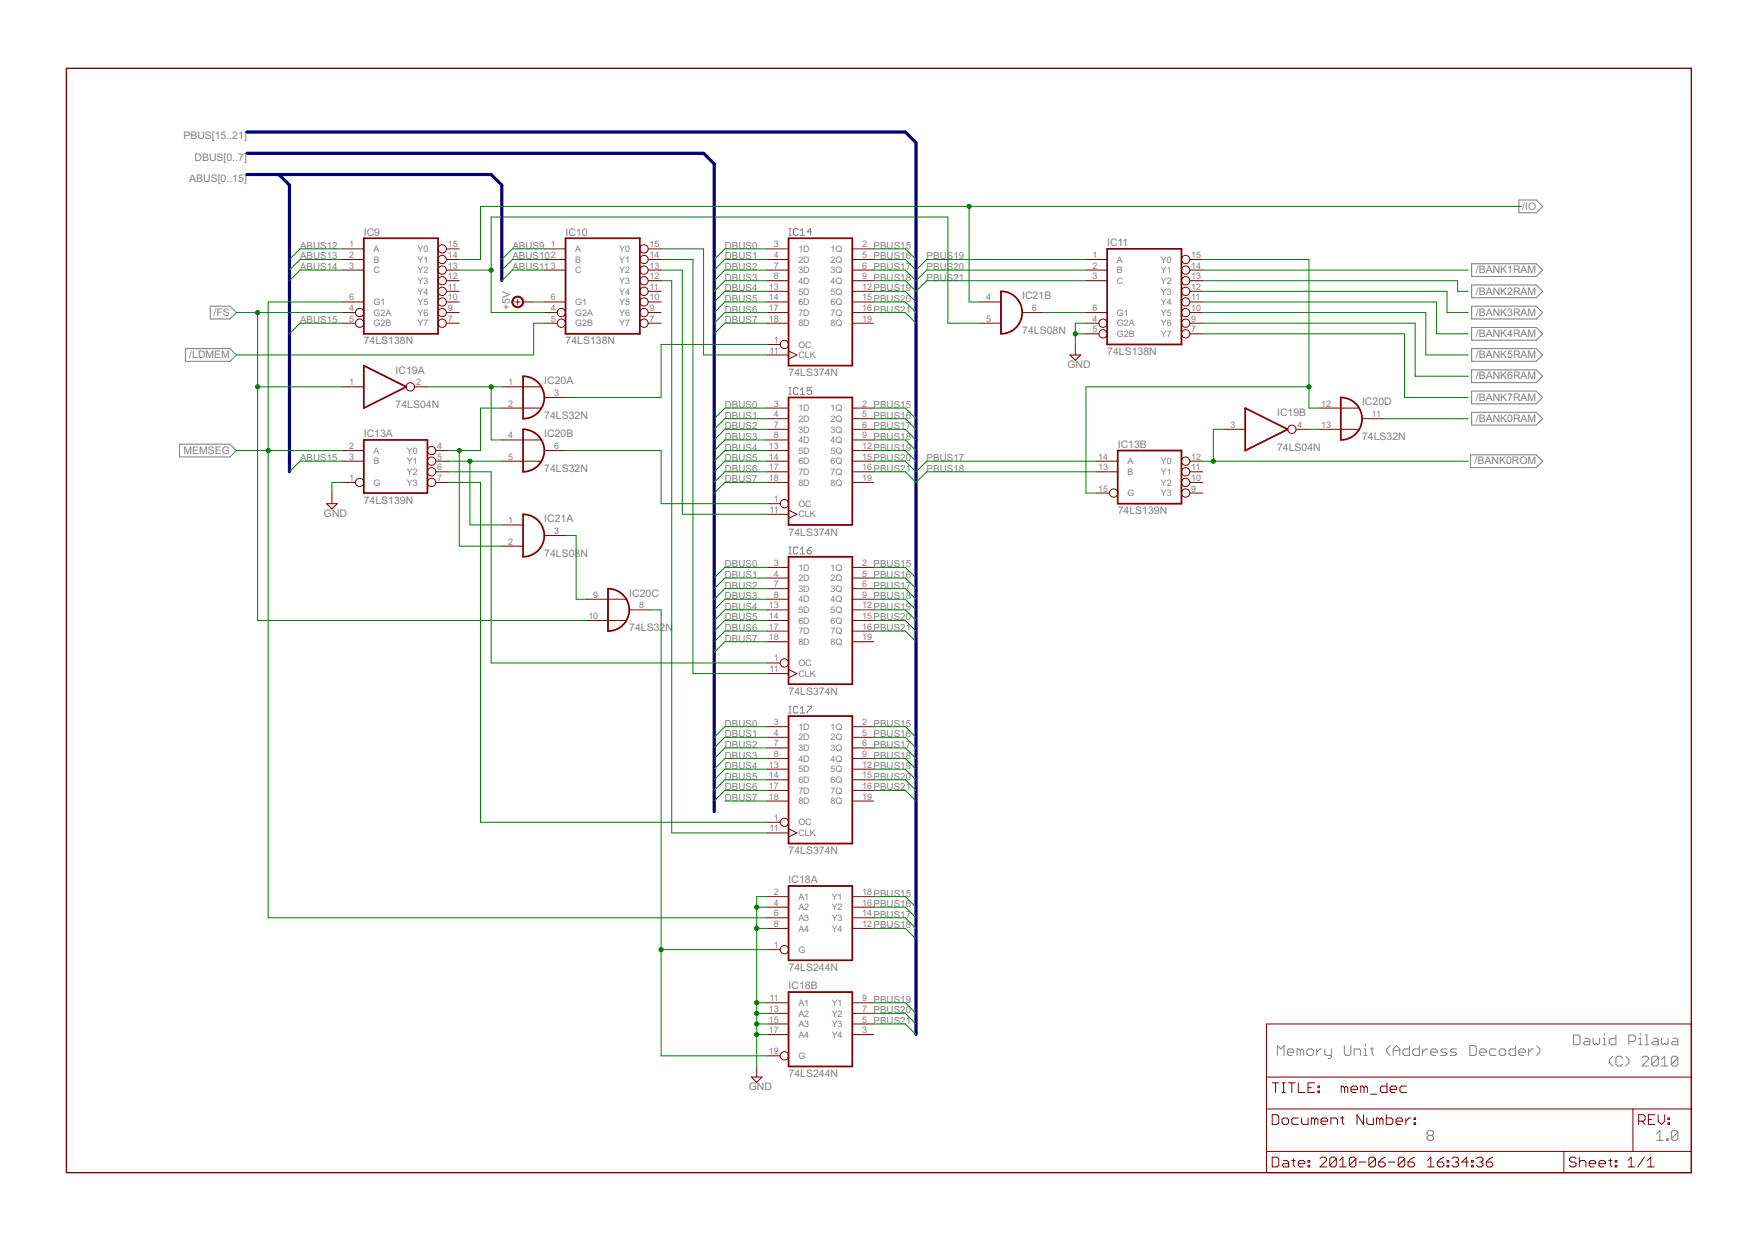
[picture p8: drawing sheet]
<svg xmlns="http://www.w3.org/2000/svg" width="420mm" height="297mm" viewBox="0 0 420 297" stroke-linecap="round" stroke-linejoin="round" font-family="sans-serif">
<defs><g id="words">
<g font-size="2.8" fill="#808080">
<text x="43.9" y="33.4">PBUS[15..21]</text>
<text x="46.5" y="38.4">DBUS[0..7]</text>
<text x="45.2" y="43.5">ABUS[0..15]</text>
<text x="364" y="50.1">/IO</text>
<text x="87" y="56.3">IC9</text>
<text x="135.2" y="56.3">IC10</text>
<text x="264.8" y="58.9">IC11</text>
<text x="352.9" y="65.4">/BANK1RAM</text>
<text x="244.4" y="71.6">IC21B</text>
<text x="352.9" y="70.4">/BANK2RAM</text>
<text x="51.1" y="75.5">/FS</text>
<text x="121.9" y="74.1" transform="rotate(-90 121.9 74.1)">+5V</text>
<text x="352.9" y="75.5">/BANK3RAM</text>
<text x="87" y="82.4">74LS138N</text>
<text x="135.2" y="82.4">74LS138N</text>
<text x="244.4" y="79.8">74LS08N</text>
<text x="352.9" y="80.6">/BANK4RAM</text>
<text x="45.3" y="85.7">/LDMEM</text>
<text x="94.6" y="89.4">IC19A</text>
<text x="188.6" y="90">74LS374N</text>
<text x="255.2" y="88.1">GND</text>
<text x="264.8" y="84.9">74LS138N</text>
<text x="352.9" y="85.7">/BANK5RAM</text>
<text x="130.2" y="91.9">IC20A</text>
<text x="352.9" y="90.8">/BANK6RAM</text>
<text x="352.9" y="95.8">/BANK7RAM</text>
<text x="94.6" y="97.6">74LS04N</text>
<text x="130.2" y="100.1">74LS32N</text>
<text x="305.4" y="99.5">IC19B</text>
<text x="325.7" y="97">IC20D</text>
<text x="352.9" y="100.9">/BANK0RAM</text>
<text x="87" y="104.6">IC13A</text>
<text x="130.2" y="104.6">IC20B</text>
<text x="267.3" y="107.1">IC13B</text>
<text x="305.4" y="107.8">74LS04N</text>
<text x="325.7" y="105.2">74LS32N</text>
<text x="43.9" y="108.5">MEMSEG</text>
<text x="130.2" y="112.8">74LS32N</text>
<text x="352.6" y="111.1">/BANK0ROM</text>
<text x="77.5" y="123.6">GND</text>
<text x="87" y="120.5">74LS139N</text>
<text x="130.2" y="124.9">IC21A</text>
<text x="267.3" y="123">74LS139N</text>
<text x="188.6" y="128.1">74LS374N</text>
<text x="130.2" y="133.2">74LS08N</text>
<text x="150.5" y="142.7">IC20C</text>
<text x="150.5" y="150.9">74LS32N</text>
<text x="188.6" y="166.2">74LS374N</text>
<text x="188.6" y="204.3">74LS374N</text>
<text x="188.6" y="211.3">IC18A</text>
<text x="188.6" y="232.2">74LS244N</text>
<text x="188.6" y="236.6">IC18B</text>
<text x="188.6" y="257.6">74LS244N</text>
<text x="179" y="260.8">GND</text>
</g>
<g font-size="2.6" fill="#808080">
<text x="71.7" y="59.5">ABUS12</text>
<text x="122.5" y="59.5">ABUS9</text>
<text x="173.3" y="59.5">DBUS0</text>
<text x="71.7" y="62.1">ABUS13</text>
<text x="71.7" y="64.6">ABUS14</text>
<text x="122.5" y="62.1">ABUS102</text>
<text x="122.5" y="64.6">ABUS113</text>
<text x="173.3" y="62.1">DBUS1</text>
<text x="173.3" y="64.6">DBUS2</text>
<text x="221.6" y="62.1">PBUS19</text>
<text x="221.6" y="64.6">PBUS20</text>
<text x="173.3" y="69.7">DBUS4</text>
<text x="173.3" y="67.1">DBUS3</text>
<text x="221.6" y="67.1">PBUS21</text>
<text x="71.7" y="77.3">ABUS15</text>
<text x="173.3" y="72.2">DBUS5</text>
<text x="173.3" y="74.8">DBUS6</text>
<text x="173.3" y="77.3">DBUS7</text>
<text x="173.3" y="97.6">DBUS0</text>
<text x="173.3" y="100.1">DBUS1</text>
<text x="173.3" y="102.7">DBUS2</text>
<text x="173.3" y="107.8">DBUS4</text>
<text x="173.3" y="105.2">DBUS3</text>
<text x="71.7" y="110.3">ABUS15</text>
<text x="173.3" y="110.3">DBUS5</text>
<text x="173.3" y="112.8">DBUS6</text>
<text x="221.6" y="110.3">PBUS17</text>
<text x="221.6" y="112.8">PBUS18</text>
<text x="173.3" y="115.4">DBUS7</text>
<text x="173.3" y="135.7">DBUS0</text>
<text x="173.3" y="138.2">DBUS1</text>
<text x="173.3" y="140.8">DBUS2</text>
<text x="173.3" y="143.3">DBUS3</text>
<text x="173.3" y="145.9">DBUS4</text>
<text x="173.3" y="148.4">DBUS5</text>
<text x="173.3" y="150.9">DBUS6</text>
<text x="173.3" y="153.5">DBUS7</text>
<text x="173.3" y="173.8">DBUS0</text>
<text x="173.3" y="176.3">DBUS1</text>
<text x="173.3" y="178.9">DBUS2</text>
<text x="173.3" y="184">DBUS4</text>
<text x="173.3" y="181.4">DBUS3</text>
<text x="173.3" y="186.5">DBUS5</text>
<text x="173.3" y="189">DBUS6</text>
<text x="173.3" y="191.6">DBUS7</text>
</g>
<g font-size="2.4" fill="#808080">
<text x="83.5" y="59.2">1</text>
<text x="107.1" y="59.2">15</text>
<text x="131.7" y="59.2">1</text>
<text x="155.4" y="59.2">15</text>
<text x="185.1" y="59.2">3</text>
<text x="206.1" y="59.2">2 PBUS15</text>
<text x="83.5" y="61.7">2</text>
<text x="83.5" y="64.2">3</text>
<text x="89.3" y="60.3">A</text>
<text x="89.3" y="62.8">B</text>
<text x="89.3" y="65.4">C</text>
<text x="99.8" y="65.4">Y2</text>
<text x="99.8" y="62.8">Y1</text>
<text x="99.8" y="60.3">Y0</text>
<text x="107.1" y="64.2">13</text>
<text x="107.1" y="61.7">14</text>
<text x="137.6" y="60.3">A</text>
<text x="137.6" y="62.8">B</text>
<text x="137.6" y="65.4">C</text>
<text x="148.1" y="65.4">Y2</text>
<text x="148.1" y="62.8">Y1</text>
<text x="148.1" y="60.3">Y0</text>
<text x="155.4" y="64.2">13</text>
<text x="155.4" y="61.7">14</text>
<text x="185.1" y="61.7">4</text>
<text x="185.1" y="64.2">7</text>
<text x="190.9" y="60.3">1D</text>
<text x="190.9" y="62.8">2D</text>
<text x="190.9" y="65.4">3D</text>
<text x="198.6" y="60.3">1Q</text>
<text x="198.6" y="62.8">2Q</text>
<text x="198.6" y="65.4">3Q</text>
<text x="206.1" y="61.7">5 PBUS16</text>
<text x="206.1" y="64.2">6 PBUS17</text>
<text x="261.2" y="61.7">1</text>
<text x="261.2" y="64.2">2</text>
<text x="267.1" y="62.8">A</text>
<text x="267.1" y="65.4">B</text>
<text x="277.6" y="65.4">Y1</text>
<text x="277.6" y="62.8">Y0</text>
<text x="284.9" y="64.2">14</text>
<text x="284.9" y="61.7">15</text>
<text x="83.5" y="71.9">6</text>
<text x="99.8" y="70.4">Y4</text>
<text x="99.8" y="67.9">Y3</text>
<text x="107.1" y="71.9">10</text>
<text x="107.1" y="69.3">11</text>
<text x="107.1" y="66.8">12</text>
<text x="131.7" y="71.9">6</text>
<text x="148.1" y="70.4">Y4</text>
<text x="148.1" y="67.9">Y3</text>
<text x="155.4" y="71.9">10</text>
<text x="155.4" y="69.3">11</text>
<text x="155.4" y="66.8">12</text>
<text x="183.9" y="69.3">13</text>
<text x="183.9" y="71.9">14</text>
<text x="185.1" y="66.8">8</text>
<text x="190.9" y="67.9">4D</text>
<text x="190.9" y="70.4">5D</text>
<text x="198.6" y="67.9">4Q</text>
<text x="198.6" y="70.4">5Q</text>
<text x="206.1" y="66.8">9 PBUS18</text>
<text x="206.1" y="69.3">12PBUS19</text>
<text x="206.1" y="71.9">15PBUS20</text>
<text x="235.8" y="71.9">4</text>
<text x="261.2" y="66.8">3</text>
<text x="267.1" y="67.9">C</text>
<text x="277.6" y="70.4">Y3</text>
<text x="277.6" y="67.9">Y2</text>
<text x="284.9" y="71.9">11</text>
<text x="284.9" y="69.3">12</text>
<text x="284.9" y="66.8">13</text>
<text x="83.5" y="74.4">4</text>
<text x="83.5" y="76.9">5</text>
<text x="89.3" y="75.5">G2A</text>
<text x="89.3" y="73">G1</text>
<text x="99.8" y="75.5">Y6</text>
<text x="99.8" y="73">Y5</text>
<text x="107.1" y="76.9">7</text>
<text x="107.1" y="74.4">9</text>
<text x="131.7" y="74.4">4</text>
<text x="131.7" y="76.9">5</text>
<text x="137.6" y="75.5">G2A</text>
<text x="137.6" y="73">G1</text>
<text x="148.1" y="75.5">Y6</text>
<text x="148.1" y="73">Y5</text>
<text x="155.4" y="76.9">7</text>
<text x="155.4" y="74.4">9</text>
<text x="183.9" y="74.4">17</text>
<text x="183.9" y="76.9">18</text>
<text x="190.9" y="73">6D</text>
<text x="190.9" y="75.5">7D</text>
<text x="198.6" y="73">6Q</text>
<text x="198.6" y="75.5">7Q</text>
<text x="206.1" y="74.4">16PBUS21</text>
<text x="206.1" y="76.9">19</text>
<text x="235.8" y="76.9">5</text>
<text x="246.8" y="74.4">6</text>
<text x="261.2" y="76.9">4</text>
<text x="261.2" y="74.4">6</text>
<text x="267.1" y="75.5">G1</text>
<text x="277.6" y="75.5">Y5</text>
<text x="277.6" y="73">Y4</text>
<text x="284.9" y="76.9">9</text>
<text x="284.9" y="74.4">10</text>
<text x="89.3" y="78.1">G2B</text>
<text x="99.8" y="78.1">Y7</text>
<text x="137.6" y="78.1">G2B</text>
<text x="148.1" y="78.1">Y7</text>
<text x="185.1" y="82">1</text>
<text x="190.9" y="83.1">OC</text>
<text x="190.9" y="78.1">8D</text>
<text x="198.6" y="78.1">8Q</text>
<text x="261.2" y="79.5">5</text>
<text x="267.1" y="78.1">G2A</text>
<text x="267.1" y="80.6">G2B</text>
<text x="277.6" y="80.6">Y7</text>
<text x="277.6" y="78.1">Y6</text>
<text x="284.9" y="79.5">7</text>
<text x="184" y="84.6">11</text>
<text x="190.9" y="85.7">CLK</text>
<text x="83.5" y="92.2">1</text>
<text x="99.5" y="92.2">2</text>
<text x="121.6" y="92.2">1</text>
<text x="132.5" y="94.7">3</text>
<text x="121.6" y="97.3">2</text>
<text x="185.1" y="97.3">3</text>
<text x="185.1" y="99.8">4</text>
<text x="190.9" y="98.4">1D</text>
<text x="190.9" y="100.9">2D</text>
<text x="198.6" y="98.4">1Q</text>
<text x="198.6" y="100.9">2Q</text>
<text x="206.1" y="97.3">2 PBUS15</text>
<text x="206.1" y="99.8">5 PBUS16</text>
<text x="315.9" y="97.3">12</text>
<text x="328.1" y="99.8">11</text>
<text x="83.5" y="107.4">2</text>
<text x="104.6" y="107.4">4</text>
<text x="121.6" y="104.9">4</text>
<text x="132.5" y="107.4">6</text>
<text x="183.9" y="107.4">13</text>
<text x="185.1" y="102.3">7</text>
<text x="185.1" y="104.9">8</text>
<text x="190.9" y="103.4">3D</text>
<text x="190.9" y="106">4D</text>
<text x="198.6" y="103.4">3Q</text>
<text x="198.6" y="106">4Q</text>
<text x="206.1" y="102.3">6 PBUS17</text>
<text x="206.1" y="104.9">9 PBUS18</text>
<text x="206.1" y="107.4">12PBUS19</text>
<text x="294.3" y="102.3">3</text>
<text x="310.3" y="102.3">4</text>
<text x="315.9" y="102.3">13</text>
<text x="83.5" y="110">3</text>
<text x="89.3" y="108.5">A</text>
<text x="89.3" y="111.1">B</text>
<text x="97.3" y="108.5">Y0</text>
<text x="97.3" y="111.1">Y1</text>
<text x="97.3" y="113.6">Y2</text>
<text x="104.6" y="110">5</text>
<text x="104.6" y="112.5">6</text>
<text x="121.6" y="110">5</text>
<text x="183.9" y="110">14</text>
<text x="183.9" y="112.5">17</text>
<text x="190.9" y="108.5">5D</text>
<text x="190.9" y="111.1">6D</text>
<text x="190.9" y="113.6">7D</text>
<text x="198.6" y="108.5">5Q</text>
<text x="198.6" y="111.1">6Q</text>
<text x="198.6" y="113.6">7Q</text>
<text x="206.1" y="110">15PBUS20</text>
<text x="206.1" y="112.5">16PBUS21</text>
<text x="262.6" y="110">14</text>
<text x="262.6" y="112.5">13</text>
<text x="269.6" y="111.1">A</text>
<text x="269.6" y="113.6">B</text>
<text x="277.6" y="111.1">Y0</text>
<text x="277.6" y="113.6">Y1</text>
<text x="284.9" y="110">12</text>
<text x="284.9" y="112.5">11</text>
<text x="83.5" y="115">1</text>
<text x="89.3" y="116.1">G</text>
<text x="97.3" y="116.1">Y3</text>
<text x="104.6" y="115">7</text>
<text x="183.9" y="115">18</text>
<text x="190.9" y="116.1">8D</text>
<text x="198.6" y="116.1">8Q</text>
<text x="206.1" y="115">19</text>
<text x="262.6" y="117.6">15</text>
<text x="269.6" y="118.7">G</text>
<text x="277.6" y="116.1">Y2</text>
<text x="277.6" y="118.7">Y3</text>
<text x="284.9" y="115">10</text>
<text x="284.9" y="117.6">9</text>
<text x="121.6" y="125.2">1</text>
<text x="184" y="122.6">11</text>
<text x="185.1" y="120.1">1</text>
<text x="190.9" y="121.2">OC</text>
<text x="190.9" y="123.8">CLK</text>
<text x="121.6" y="130.3">2</text>
<text x="132.5" y="127.7">3</text>
<text x="185.1" y="135.3">3</text>
<text x="185.1" y="137.9">4</text>
<text x="190.9" y="136.5">1D</text>
<text x="198.6" y="136.5">1Q</text>
<text x="206.1" y="135.3">2 PBUS15</text>
<text x="206.1" y="137.9">5 PBUS16</text>
<text x="141.9" y="143">9</text>
<text x="185.1" y="140.4">7</text>
<text x="185.1" y="143">8</text>
<text x="190.9" y="139">2D</text>
<text x="190.9" y="141.5">3D</text>
<text x="198.6" y="139">2Q</text>
<text x="198.6" y="141.5">3Q</text>
<text x="206.1" y="140.4">6 PBUS17</text>
<text x="206.1" y="143">9 PBUS18</text>
<text x="140.7" y="148">10</text>
<text x="152.8" y="145.5">8</text>
<text x="183.9" y="145.5">13</text>
<text x="183.9" y="148">14</text>
<text x="190.9" y="144.1">4D</text>
<text x="190.9" y="146.6">5D</text>
<text x="190.9" y="149.2">6D</text>
<text x="198.6" y="144.1">4Q</text>
<text x="198.6" y="146.6">5Q</text>
<text x="198.6" y="149.2">6Q</text>
<text x="206.1" y="145.5">12PBUS19</text>
<text x="206.1" y="148">15PBUS20</text>
<text x="183.9" y="150.6">17</text>
<text x="183.9" y="153.1">18</text>
<text x="190.9" y="151.7">7D</text>
<text x="190.9" y="154.2">8D</text>
<text x="198.6" y="151.7">7Q</text>
<text x="198.6" y="154.2">8Q</text>
<text x="206.1" y="150.6">16PBUS21</text>
<text x="206.1" y="153.1">19</text>
<text x="184" y="160.7">11</text>
<text x="185.1" y="158.2">1</text>
<text x="190.9" y="159.3">OC</text>
<text x="190.9" y="161.9">CLK</text>
<text x="185.1" y="173.4">3</text>
<text x="206.1" y="173.4">2 PBUS15</text>
<text x="185.1" y="176">4</text>
<text x="185.1" y="178.5">7</text>
<text x="190.9" y="174.6">1D</text>
<text x="190.9" y="177.1">2D</text>
<text x="190.9" y="179.6">3D</text>
<text x="198.6" y="174.6">1Q</text>
<text x="198.6" y="177.1">2Q</text>
<text x="198.6" y="179.6">3Q</text>
<text x="206.1" y="176">5 PBUS16</text>
<text x="206.1" y="178.5">6 PBUS17</text>
<text x="183.9" y="183.6">13</text>
<text x="185.1" y="181.1">8</text>
<text x="190.9" y="182.2">4D</text>
<text x="190.9" y="184.7">5D</text>
<text x="198.6" y="182.2">4Q</text>
<text x="198.6" y="184.7">5Q</text>
<text x="206.1" y="181.1">9 PBUS18</text>
<text x="206.1" y="183.6">12PBUS19</text>
<text x="183.9" y="186.1">14</text>
<text x="183.9" y="188.7">17</text>
<text x="183.9" y="191.2">18</text>
<text x="190.9" y="187.3">6D</text>
<text x="190.9" y="189.8">7D</text>
<text x="198.6" y="187.3">6Q</text>
<text x="198.6" y="189.8">7Q</text>
<text x="206.1" y="186.1">15PBUS20</text>
<text x="206.1" y="188.7">16PBUS21</text>
<text x="206.1" y="191.2">19</text>
<text x="185.1" y="196.3">1</text>
<text x="190.9" y="197.4">OC</text>
<text x="190.9" y="192.3">8D</text>
<text x="198.6" y="192.3">8Q</text>
<text x="184" y="198.8">11</text>
<text x="190.9" y="200">CLK</text>
<text x="185.1" y="214.1">2</text>
<text x="190.9" y="215.2">A1</text>
<text x="198.9" y="215.2">Y1</text>
<text x="206.1" y="214.1">18PBUS15</text>
<text x="185.1" y="216.6">4</text>
<text x="185.1" y="219.2">6</text>
<text x="185.1" y="221.7">8</text>
<text x="190.9" y="217.7">A2</text>
<text x="190.9" y="220.3">A3</text>
<text x="198.9" y="220.3">Y3</text>
<text x="198.9" y="217.7">Y2</text>
<text x="206.1" y="221.7">12PBUS18</text>
<text x="206.1" y="219.2">14PBUS17</text>
<text x="206.1" y="216.6">16PBUS16</text>
<text x="185.1" y="226.8">1</text>
<text x="190.9" y="227.9">G</text>
<text x="190.9" y="222.8">A4</text>
<text x="198.9" y="222.8">Y4</text>
<text x="184" y="239.5">11</text>
<text x="206.1" y="239.5">9 PBUS19</text>
<text x="183.9" y="242">13</text>
<text x="183.9" y="244.5">15</text>
<text x="190.9" y="240.6">A1</text>
<text x="190.9" y="243.1">A2</text>
<text x="190.9" y="245.7">A3</text>
<text x="198.9" y="245.7">Y3</text>
<text x="198.9" y="243.1">Y2</text>
<text x="198.9" y="240.6">Y1</text>
<text x="206.1" y="244.5">5 PBUS21</text>
<text x="206.1" y="242">7 PBUS20</text>
<text x="183.9" y="247.1">17</text>
<text x="190.9" y="248.2">A4</text>
<text x="198.9" y="248.2">Y4</text>
<text x="206.1" y="247.1">3</text>
<text x="183.9" y="252.2">19</text>
<text x="190.9" y="253.3">G</text>
</g>
</g></defs>
<g fill="#808080" stroke="#808080" stroke-width=".24">
<path d="M305.5 250.1v2.3z"/>
<path d="M305.5 250.1l.8 .8z"/>
<path d="M306.3 250.9l.8-.8z"/>
<path d="M307.1 250.1v2.3z"/>
<path d="M308.2 252.4h.8z"/>
<path d="M307.8 252l.4 .4z"/>
<path d="M307.8 251.2v.8z"/>
<path d="M307.8 251.2l.4-.3z"/>
<path d="M308.2 250.9h.8z"/>
<path d="M309 250.9l.4 .3z"/>
<path d="M309.4 251.2v.5z"/>
<path d="M307.8 251.7h1.6z"/>
<path d="M310.2 250.9v1.5z"/>
<path d="M310.2 250.9h.4z"/>
<path d="M310.6 250.9l.4 .3z"/>
<path d="M311 251.2v1.2z"/>
<path d="M311 251.2l.3-.3z"/>
<path d="M311.3 250.9l.4 .3z"/>
<path d="M311.7 251.2v1.2z"/>
<path d="M312.9 252.4h.8z"/>
<path d="M313.7 252.4l.4-.4z"/>
<path d="M314.1 251.2v.8z"/>
<path d="M313.7 250.9l.4 .3z"/>
<path d="M312.9 250.9h.8z"/>
<path d="M312.5 251.2l.4-.3z"/>
<path d="M312.5 251.2v.8z"/>
<path d="M312.5 252l.4 .4z"/>
<path d="M314.9 250.9v1.5z"/>
<path d="M314.9 251.7l.7-.8z"/>
<path d="M315.6 250.9h.4z"/>
<path d="M316.8 250.9v1.1z"/>
<path d="M316.8 252l.4 .4z"/>
<path d="M317.2 252.4h1.2z"/>
<path d="M318.4 250.9v1.9z"/>
<path d="M318 253.2l.4-.4z"/>
<path d="M317.6 253.2h.4z"/>
<path d="M321.5 250.1v1.9z"/>
<path d="M321.5 252l.4 .4z"/>
<path d="M321.9 252.4h.7z"/>
<path d="M322.6 252.4l.4-.4z"/>
<path d="M323 250.1v1.9z"/>
<path d="M323.8 250.9v1.5z"/>
<path d="M323.8 250.9h1.2z"/>
<path d="M325 250.9l.4 .3z"/>
<path d="M325.4 251.2v1.2z"/>
<path d="M326.2 250.9h.3z"/>
<path d="M326.5 250.9v1.5z"/>
<path d="M326.2 252.4h.7z"/>
<path d="M326.5 249.7v.4z"/>
<path d="M328.1 250.5v1.5z"/>
<path d="M328.1 252l.4 .4z"/>
<path d="M327.7 250.9h.8z"/>
<path d="M331.6 251.7l.8 .7z"/>
<path d="M331.6 250.9v.8z"/>
<path d="M331.6 250.9l.8-.8z"/>
<path d="M333.2 250.9v1.5z"/>
<path d="M333.2 250.9l.7-.8z"/>
<path d="M333.9 250.1l.8 .8z"/>
<path d="M334.7 250.9v1.5z"/>
<path d="M333.2 251.2h1.5z"/>
<path d="M337.1 250.1v2.3z"/>
<path d="M335.9 252.4h1.2z"/>
<path d="M335.5 252l.4 .4z"/>
<path d="M335.5 251.2v.8z"/>
<path d="M335.5 251.2l.4-.3z"/>
<path d="M335.9 250.9h1.2z"/>
<path d="M339.4 250.1v2.3z"/>
<path d="M338.2 252.4h1.2z"/>
<path d="M337.8 252l.4 .4z"/>
<path d="M337.8 251.2v.8z"/>
<path d="M337.8 251.2l.4-.3z"/>
<path d="M338.2 250.9h1.2z"/>
<path d="M340.2 250.9v1.5z"/>
<path d="M340.2 251.7l.8-.8z"/>
<path d="M341 250.9h.4z"/>
<path d="M342.5 252.4h.8z"/>
<path d="M342.1 252l.4 .4z"/>
<path d="M342.1 251.2v.8z"/>
<path d="M342.1 251.2l.4-.3z"/>
<path d="M342.5 250.9h.8z"/>
<path d="M343.3 250.9l.4 .3z"/>
<path d="M343.7 251.2v.5z"/>
<path d="M342.1 251.7h1.6z"/>
<path d="M344.5 252.4h1.2z"/>
<path d="M345.7 252.4l.3-.4z"/>
<path d="M345.7 251.7l.3 .3z"/>
<path d="M344.9 251.7h.8z"/>
<path d="M344.5 251.2l.4 .5z"/>
<path d="M344.5 251.2l.4-.3z"/>
<path d="M344.9 250.9h1.1z"/>
<path d="M346.8 252.4h1.2z"/>
<path d="M348 252.4l.4-.4z"/>
<path d="M348 251.7l.4 .3z"/>
<path d="M347.2 251.7h.8z"/>
<path d="M346.8 251.2l.4 .5z"/>
<path d="M346.8 251.2l.4-.3z"/>
<path d="M347.2 250.9h1.2z"/>
<path d="M351.5 250.1v2.3z"/>
<path d="M351.5 252.4h1.2z"/>
<path d="M352.7 252.4l.3-.4z"/>
<path d="M353 250.5v1.5z"/>
<path d="M352.7 250.1l.3 .4z"/>
<path d="M351.5 250.1h1.2z"/>
<path d="M354.2 252.4h.8z"/>
<path d="M353.8 252l.4 .4z"/>
<path d="M353.8 251.2v.8z"/>
<path d="M353.8 251.2l.4-.3z"/>
<path d="M354.2 250.9h.8z"/>
<path d="M355 250.9l.4 .3z"/>
<path d="M355.4 251.2v.5z"/>
<path d="M353.8 251.7h1.6z"/>
<path d="M356.6 250.9h1.1z"/>
<path d="M356.6 250.9l-.4 .3z"/>
<path d="M356.2 251.2v.8z"/>
<path d="M356.2 252l.4 .4z"/>
<path d="M356.6 252.4h1.1z"/>
<path d="M358.9 252.4h.8z"/>
<path d="M359.7 252.4l.4-.4z"/>
<path d="M360.1 251.2v.8z"/>
<path d="M359.7 250.9l.4 .3z"/>
<path d="M358.9 250.9h.8z"/>
<path d="M358.5 251.2l.4-.3z"/>
<path d="M358.5 251.2v.8z"/>
<path d="M358.5 252l.4 .4z"/>
<path d="M362.4 250.1v2.3z"/>
<path d="M361.2 252.4h1.2z"/>
<path d="M360.8 252l.4 .4z"/>
<path d="M360.8 251.2v.8z"/>
<path d="M360.8 251.2l.4-.3z"/>
<path d="M361.2 250.9h1.2z"/>
<path d="M363.6 252.4h.7z"/>
<path d="M363.2 252l.4 .4z"/>
<path d="M363.2 251.2v.8z"/>
<path d="M363.2 251.2l.4-.3z"/>
<path d="M363.6 250.9h.7z"/>
<path d="M364.3 250.9l.4 .3z"/>
<path d="M364.7 251.2v.5z"/>
<path d="M363.2 251.7h1.5z"/>
<path d="M365.5 250.9v1.5z"/>
<path d="M366.3 250.9l-.8 .8z"/>
<path d="M366.3 250.9h.4z"/>
<path d="M367.5 252.4l.7-.7z"/>
<path d="M368.2 250.9v.8z"/>
<path d="M367.5 250.1l.7 .8z"/>
<path d="M376.3 247.5v2.4z"/>
<path d="M376.3 249.9h1.1z"/>
<path d="M377.4 249.9l.4-.4z"/>
<path d="M377.8 247.9v1.6z"/>
<path d="M377.4 247.5l.4 .4z"/>
<path d="M376.3 247.5h1.1z"/>
<path d="M379 248.3h.8z"/>
<path d="M379.8 248.3l.4 .4z"/>
<path d="M380.2 248.7v1.2z"/>
<path d="M379 249.9h1.2z"/>
<path d="M378.6 249.5l.4 .4z"/>
<path d="M378.6 249.5l.4-.4z"/>
<path d="M379 249.1h1.2z"/>
<path d="M381 248.3v1.2z"/>
<path d="M381 249.5l.4 .4z"/>
<path d="M381.4 249.9l.3-.4z"/>
<path d="M381.7 249.5l.4 .4z"/>
<path d="M382.1 249.9l.4-.4z"/>
<path d="M382.5 248.3v1.2z"/>
<path d="M383.3 248.3h.4z"/>
<path d="M383.7 248.3v1.6z"/>
<path d="M383.3 249.9h.8z"/>
<path d="M383.7 247.2v.3z"/>
<path d="M386.4 247.5v2.4z"/>
<path d="M385.3 249.9h1.1z"/>
<path d="M384.9 249.5l.4 .4z"/>
<path d="M384.9 248.7v.8z"/>
<path d="M384.9 248.7l.4-.4z"/>
<path d="M385.3 248.3h1.1z"/>
<path d="M389.5 247.5v2.4z"/>
<path d="M389.5 247.5h1.2z"/>
<path d="M390.7 247.5l.4 .4z"/>
<path d="M391.1 247.9v.8z"/>
<path d="M391.1 248.7l-.4 .4z"/>
<path d="M389.5 249.1h1.2z"/>
<path d="M391.9 248.3h.4z"/>
<path d="M392.3 248.3v1.6z"/>
<path d="M391.9 249.9h.8z"/>
<path d="M392.3 247.2v.3z"/>
<path d="M393.4 247.5h.4z"/>
<path d="M393.8 247.5v2.4z"/>
<path d="M393.4 249.9h.8z"/>
<path d="M395.4 248.3h.8z"/>
<path d="M396.2 248.3l.4 .4z"/>
<path d="M396.6 248.7v1.2z"/>
<path d="M395.4 249.9h1.2z"/>
<path d="M395 249.5l.4 .4z"/>
<path d="M395 249.5l.4-.4z"/>
<path d="M395.4 249.1h1.2z"/>
<path d="M397.3 248.3v1.2z"/>
<path d="M397.3 249.5l.4 .4z"/>
<path d="M397.7 249.9l.4-.4z"/>
<path d="M398.1 249.5l.4 .4z"/>
<path d="M398.5 249.9l.4-.4z"/>
<path d="M398.9 248.3v1.2z"/>
<path d="M400 248.3h.8z"/>
<path d="M400.8 248.3l.4 .4z"/>
<path d="M401.2 248.7v1.2z"/>
<path d="M400 249.9h1.2z"/>
<path d="M399.7 249.5l.3 .4z"/>
<path d="M399.7 249.5l.3-.4z"/>
<path d="M400 249.1h1.2z"/>
<path d="M384.9 254.2l.7 .8z"/>
<path d="M384.9 253.4v.8z"/>
<path d="M384.9 253.4l.7-.8z"/>
<path d="M387.6 252.6l.4 .4z"/>
<path d="M386.8 252.6h.8z"/>
<path d="M386.8 252.6l-.4 .4z"/>
<path d="M386.4 253v1.6z"/>
<path d="M386.4 254.6l.4 .4z"/>
<path d="M386.8 255h.8z"/>
<path d="M387.6 255l.4-.4z"/>
<path d="M388.7 255l.8-.8z"/>
<path d="M389.5 253.4v.8z"/>
<path d="M388.7 252.6l.8 .8z"/>
<path d="M392.7 255h1.5z"/>
<path d="M392.7 255l1.5-1.6z"/>
<path d="M394.2 253v.4z"/>
<path d="M393.8 252.6l.4 .4z"/>
<path d="M393 252.6h.8z"/>
<path d="M392.7 253l.3-.4z"/>
<path d="M395 253v1.6z"/>
<path d="M395 253l.4-.4z"/>
<path d="M395.4 252.6h.8z"/>
<path d="M396.2 252.6l.4 .4z"/>
<path d="M396.6 253v1.6z"/>
<path d="M396.2 255l.4-.4z"/>
<path d="M395.4 255h.8z"/>
<path d="M395 254.6l.4 .4z"/>
<path d="M395 254.6l1.6-1.6z"/>
<path d="M397.3 253.4l.8-.8z"/>
<path d="M398.1 252.6v2.4z"/>
<path d="M397.3 255h1.6z"/>
<path d="M399.7 253v1.6z"/>
<path d="M399.7 253l.3-.4z"/>
<path d="M400 252.6h.8z"/>
<path d="M400.8 252.6l.4 .4z"/>
<path d="M401.2 253v1.6z"/>
<path d="M400.8 255l.4-.4z"/>
<path d="M400 255h.8z"/>
<path d="M399.7 254.6l.3 .4z"/>
<path d="M399.7 254.6l1.5-1.6z"/>
<path d="M341.2 270.8l.5-.4z"/>
<path d="M341.7 270.4h.7z"/>
<path d="M342.4 270.4l.4 .4z"/>
<path d="M342.8 270.8v.4z"/>
<path d="M342.8 271.2l-.4 .4z"/>
<path d="M342.4 271.6l.4 .3z"/>
<path d="M342.8 271.9v.5z"/>
<path d="M342.8 272.4l-.4 .3z"/>
<path d="M341.7 272.7h.7z"/>
<path d="M341.2 272.4l.5 .3z"/>
<path d="M341.2 271.9v.5z"/>
<path d="M341.2 271.9l.5-.3z"/>
<path d="M341.2 271.2l.5 .4z"/>
<path d="M341.2 270.8v.4z"/>
<path d="M341.7 271.6h.7z"/>
<path d="M396.2 271.2l.7-.8z"/>
<path d="M396.9 270.4v2.3z"/>
<path d="M396.2 272.7h1.5z"/>
<path d="M398.5 272.4v.3z"/>
<path d="M398.5 272.4h.4z"/>
<path d="M398.9 272.4v.3z"/>
<path d="M398.5 272.7h.4z"/>
<path d="M399.7 270.8v1.6z"/>
<path d="M399.7 270.8l.3-.4z"/>
<path d="M400 270.4h.8z"/>
<path d="M400.8 270.4l.4 .4z"/>
<path d="M401.2 270.8v1.6z"/>
<path d="M400.8 272.7l.4-.3z"/>
<path d="M400 272.7h.8z"/>
<path d="M399.7 272.4l.3 .3z"/>
<path d="M399.7 272.4l1.5-1.6z"/>
<path d="M188.7 56.3h.5z"/>
<path d="M188.9 54.6v1.7z"/>
<path d="M188.7 54.6h.5z"/>
<path d="M190.6 54.6l.2 .3z"/>
<path d="M190 54.6h.6z"/>
<path d="M190 54.6l-.3 .3z"/>
<path d="M189.7 54.9v1.1z"/>
<path d="M189.7 56l.3 .3z"/>
<path d="M190 56.3h.6z"/>
<path d="M190.8 56l-.2 .3z"/>
<path d="M191.4 55.2l.5-.6z"/>
<path d="M191.9 54.6v1.7z"/>
<path d="M191.4 56.3h1.1z"/>
<path d="M193.8 54.6v1.7z"/>
<path d="M193.8 54.6l-.8 .9z"/>
<path d="M193 55.5h1.1z"/>
<path d="M188.7 94.4h.5z"/>
<path d="M188.9 92.7v1.7z"/>
<path d="M188.7 92.7h.5z"/>
<path d="M190.6 92.7l.2 .3z"/>
<path d="M190 92.7h.6z"/>
<path d="M190 92.7l-.3 .3z"/>
<path d="M189.7 93v1.1z"/>
<path d="M189.7 94.1l.3 .3z"/>
<path d="M190 94.4h.6z"/>
<path d="M190.8 94.1l-.2 .3z"/>
<path d="M191.4 93.3l.5-.6z"/>
<path d="M191.9 92.7v1.7z"/>
<path d="M191.4 94.4h1.1z"/>
<path d="M193 92.7h1.1z"/>
<path d="M193 92.7v.8z"/>
<path d="M193 93.5l.5-.2z"/>
<path d="M193.5 93.3h.3z"/>
<path d="M193.8 93.3l.3 .2z"/>
<path d="M194.1 93.5v.6z"/>
<path d="M194.1 94.1l-.3 .3z"/>
<path d="M193.3 94.4h.5z"/>
<path d="M193 94.1l.3 .3z"/>
<path d="M188.7 132.5h.5z"/>
<path d="M188.9 130.8v1.7z"/>
<path d="M188.7 130.8h.5z"/>
<path d="M190.6 130.8l.2 .3z"/>
<path d="M190 130.8h.6z"/>
<path d="M189.7 131.1l.3-.3z"/>
<path d="M189.7 131.1v1.1z"/>
<path d="M189.7 132.2l.3 .3z"/>
<path d="M190 132.5h.6z"/>
<path d="M190.8 132.2l-.2 .3z"/>
<path d="M191.4 131.4l.5-.6z"/>
<path d="M191.9 130.8v1.7z"/>
<path d="M191.4 132.5h1.1z"/>
<path d="M193.5 131.1l.6-.3z"/>
<path d="M193.5 131.1l-.5 .5z"/>
<path d="M193 131.6v.6z"/>
<path d="M193 132.2l.3 .3z"/>
<path d="M193.3 132.5h.5z"/>
<path d="M193.8 132.5l.3-.3z"/>
<path d="M194.1 131.9v.3z"/>
<path d="M193.8 131.6l.3 .3z"/>
<path d="M193 131.6h.8z"/>
<path d="M188.7 170.5h.5z"/>
<path d="M188.9 168.9v1.6z"/>
<path d="M188.7 168.9h.5z"/>
<path d="M190.6 168.9l.2 .3z"/>
<path d="M190 168.9h.6z"/>
<path d="M189.7 169.2l.3-.3z"/>
<path d="M189.7 169.2v1.1z"/>
<path d="M189.7 170.3l.3 .2z"/>
<path d="M190 170.5h.6z"/>
<path d="M190.8 170.3l-.2 .2z"/>
<path d="M191.4 169.5l.5-.6z"/>
<path d="M191.9 168.9v1.6z"/>
<path d="M191.4 170.5h1.1z"/>
<path d="M193 168.9h1.1z"/>
<path d="M194.1 168.9v.3z"/>
<path d="M194.1 169.2l-1.1 1.1z"/>
<path d="M193 170.3v.2z"/>
</g>
<g fill="#808080" stroke="#808080" stroke-width=".25">
<path d="M56.5 107.8l-1.5 1.5z"/>
<path d="M42.9 109.3h12.1z"/>
<path d="M55 106.2l1.5 1.6z"/>
<path d="M42.9 106.2h12.1z"/>
<path d="M42.9 106.2v3.1z"/>
<path d="M56.5 74.8l-1.5 1.5z"/>
<path d="M50.3 76.3h4.7z"/>
<path d="M55 73.2l1.5 1.6z"/>
<path d="M50.3 73.2h4.7z"/>
<path d="M50.3 73.2v3.1z"/>
<path d="M56.5 84.9l-1.5 1.5z"/>
<path d="M44.3 86.4h10.7z"/>
<path d="M55 83.4l1.5 1.5z"/>
<path d="M44.3 83.4h10.7z"/>
<path d="M44.3 83.4v3z"/>
<path d="M368.9 49.4l-1.5 1.5z"/>
<path d="M363.2 50.9h4.2z"/>
<path d="M367.4 47.8l1.5 1.6z"/>
<path d="M363.2 47.8h4.2z"/>
<path d="M363.2 47.8v3.1z"/>
<path d="M368.9 110.3l-1.5 1.5z"/>
<path d="M351.6 111.8h15.8z"/>
<path d="M367.4 108.8l1.5 1.5z"/>
<path d="M351.6 108.8h15.8z"/>
<path d="M351.6 108.8v3z"/>
<path d="M368.9 100.1l-1.5 1.6z"/>
<path d="M351.9 101.7h15.5z"/>
<path d="M367.4 98.6l1.5 1.5z"/>
<path d="M351.9 98.6h15.5z"/>
<path d="M351.9 98.6v3.1z"/>
<path d="M367.4 66.1l1.5-1.5z"/>
<path d="M351.9 66.1h15.5z"/>
<path d="M367.4 63.1l1.5 1.5z"/>
<path d="M351.9 63.1h15.5z"/>
<path d="M351.9 63.1v3z"/>
<path d="M367.4 71.2l1.5-1.5z"/>
<path d="M351.9 71.2h15.5z"/>
<path d="M367.4 68.2l1.5 1.5z"/>
<path d="M351.9 68.2h15.5z"/>
<path d="M351.9 68.2v3z"/>
<path d="M367.4 76.3l1.5-1.5z"/>
<path d="M351.9 76.3h15.5z"/>
<path d="M367.4 73.2l1.5 1.6z"/>
<path d="M351.9 73.2h15.5z"/>
<path d="M351.9 73.2v3.1z"/>
<path d="M367.4 81.4l1.5-1.6z"/>
<path d="M351.9 81.4h15.5z"/>
<path d="M367.4 78.3l1.5 1.5z"/>
<path d="M351.9 78.3h15.5z"/>
<path d="M351.9 78.3v3.1z"/>
<path d="M368.9 84.9l-1.5 1.5z"/>
<path d="M351.9 86.4h15.5z"/>
<path d="M367.4 83.4l1.5 1.5z"/>
<path d="M351.9 83.4h15.5z"/>
<path d="M351.9 83.4v3z"/>
<path d="M368.9 90l-1.5 1.5z"/>
<path d="M351.9 91.5h15.5z"/>
<path d="M367.4 88.5l1.5 1.5z"/>
<path d="M351.9 88.5h15.5z"/>
<path d="M351.9 88.5v3z"/>
<path d="M368.9 95.1l-1.5 1.5z"/>
<path d="M351.9 96.6h15.5z"/>
<path d="M367.4 93.5l1.5 1.6z"/>
<path d="M351.9 93.5h15.5z"/>
<path d="M351.9 93.5v3.1z"/>
</g>
<g fill="#800000" stroke="#800000" stroke-width=".32">
<path d="M15.9 16.3v264.2z"/>
<path d="M15.9 280.5h388.6z"/>
<path d="M404.5 16.3v264.2z"/>
<path d="M15.9 16.3h388.6z"/>
</g>
<g fill="#800000" stroke="#800000" stroke-width=".24">
<path d="M302.9 280.5h71.1z"/>
<path d="M390.5 265.2h14z"/>
<path d="M302.9 275.4v5.1z"/>
<path d="M304.2 276.8v2.3z"/>
<path d="M304.2 279.1h1.2z"/>
<path d="M305.4 279.1l.4-.4z"/>
<path d="M305.8 277.1v1.6z"/>
<path d="M305.4 276.8l.4 .3z"/>
<path d="M304.2 276.8h1.2z"/>
<path d="M307 277.5h.7z"/>
<path d="M307.7 277.5l.4 .4z"/>
<path d="M308.1 277.9v1.2z"/>
<path d="M307 279.1h1.1z"/>
<path d="M306.6 278.7l.4 .4z"/>
<path d="M307 278.3l-.4 .4z"/>
<path d="M307 278.3h1.1z"/>
<path d="M309.3 277.1v1.6z"/>
<path d="M309.3 278.7l.4 .4z"/>
<path d="M308.9 277.5h.8z"/>
<path d="M310.9 279.1h.7z"/>
<path d="M310.5 278.7l.4 .4z"/>
<path d="M310.5 277.9v.8z"/>
<path d="M310.5 277.9l.4-.4z"/>
<path d="M310.9 277.5h.7z"/>
<path d="M311.6 277.5l.4 .4z"/>
<path d="M312 277.9v.4z"/>
<path d="M310.5 278.3h1.5z"/>
<path d="M312.8 277.5h.4z"/>
<path d="M313.2 277.5v.4z"/>
<path d="M312.8 277.9h.4z"/>
<path d="M312.8 277.5v.4z"/>
<path d="M312.8 278.7h.4z"/>
<path d="M313.2 278.7v.4z"/>
<path d="M312.8 279.1h.4z"/>
<path d="M312.8 278.7v.4z"/>
<path d="M315.7 279.1h1.5z"/>
<path d="M315.7 279.1l1.5-1.6z"/>
<path d="M317.2 277.1v.4z"/>
<path d="M316.8 276.8l.4 .3z"/>
<path d="M316 276.8h.8z"/>
<path d="M316 276.8l-.3 .3z"/>
<path d="M318 277.1v1.6z"/>
<path d="M318 277.1l.4-.3z"/>
<path d="M318.4 276.8h.8z"/>
<path d="M319.2 276.8l.4 .3z"/>
<path d="M319.6 277.1v1.6z"/>
<path d="M319.6 278.7l-.4 .4z"/>
<path d="M318.4 279.1h.8z"/>
<path d="M318 278.7l.4 .4z"/>
<path d="M318 278.7l1.6-1.6z"/>
<path d="M320.3 277.5l.8-.7z"/>
<path d="M321.1 276.8v2.3z"/>
<path d="M320.3 279.1h1.6z"/>
<path d="M322.7 277.1v1.6z"/>
<path d="M322.7 277.1l.4-.3z"/>
<path d="M323.1 276.8h.7z"/>
<path d="M323.8 276.8l.4 .3z"/>
<path d="M324.2 277.1v1.6z"/>
<path d="M324.2 278.7l-.4 .4z"/>
<path d="M323.1 279.1h.7z"/>
<path d="M322.7 278.7l.4 .4z"/>
<path d="M322.7 278.7l1.5-1.6z"/>
<path d="M325 277.9h1.6z"/>
<path d="M327.3 277.1v1.6z"/>
<path d="M327.3 277.1l.4-.3z"/>
<path d="M327.7 276.8h.8z"/>
<path d="M328.5 276.8l.4 .3z"/>
<path d="M328.9 277.1v1.6z"/>
<path d="M328.9 278.7l-.4 .4z"/>
<path d="M327.7 279.1h.8z"/>
<path d="M327.3 278.7l.4 .4z"/>
<path d="M327.3 278.7l1.6-1.6z"/>
<path d="M330.5 277.1l.7-.3z"/>
<path d="M330.5 277.1l-.8 .8z"/>
<path d="M329.7 277.9v.8z"/>
<path d="M329.7 278.7l.4 .4z"/>
<path d="M330.1 279.1h.8z"/>
<path d="M330.9 279.1l.3-.4z"/>
<path d="M331.2 278.3v.4z"/>
<path d="M330.9 277.9l.3 .4z"/>
<path d="M329.7 277.9h1.2z"/>
<path d="M332 277.9h1.6z"/>
<path d="M334.4 277.1v1.6z"/>
<path d="M334.4 277.1l.4-.3z"/>
<path d="M334.8 276.8h.7z"/>
<path d="M335.5 276.8l.4 .3z"/>
<path d="M335.9 277.1v1.6z"/>
<path d="M335.9 278.7l-.4 .4z"/>
<path d="M334.8 279.1h.7z"/>
<path d="M334.4 278.7l.4 .4z"/>
<path d="M335.9 277.1l-1.5 1.6z"/>
<path d="M337.5 277.1l.8-.3z"/>
<path d="M337.5 277.1l-.8 .8z"/>
<path d="M336.7 277.9v.8z"/>
<path d="M336.7 278.7l.4 .4z"/>
<path d="M337.1 279.1h.8z"/>
<path d="M337.9 279.1l.4-.4z"/>
<path d="M338.3 278.3v.4z"/>
<path d="M337.9 277.9l.4 .4z"/>
<path d="M336.7 277.9h1.2z"/>
<path d="M341.4 277.5l.8-.7z"/>
<path d="M342.2 276.8v2.3z"/>
<path d="M341.4 279.1h1.5z"/>
<path d="M344.5 277.1l.8-.3z"/>
<path d="M343.7 277.9l.8-.8z"/>
<path d="M343.7 277.9v.8z"/>
<path d="M343.7 278.7l.4 .4z"/>
<path d="M344.1 279.1h.8z"/>
<path d="M344.9 279.1l.4-.4z"/>
<path d="M345.3 278.3v.4z"/>
<path d="M344.9 277.9l.4 .4z"/>
<path d="M343.7 277.9h1.2z"/>
<path d="M346.1 277.5h.4z"/>
<path d="M346.5 277.5v.4z"/>
<path d="M346.1 277.9h.4z"/>
<path d="M346.1 277.5v.4z"/>
<path d="M346.1 278.7h.4z"/>
<path d="M346.5 278.7v.4z"/>
<path d="M346.1 279.1h.4z"/>
<path d="M346.1 278.7v.4z"/>
<path d="M347.2 277.1l.4-.3z"/>
<path d="M347.6 276.8h.8z"/>
<path d="M348.4 276.8l.4 .3z"/>
<path d="M348.8 277.1v.4z"/>
<path d="M348.8 277.5l-.4 .4z"/>
<path d="M348 277.9h.4z"/>
<path d="M348.4 277.9l.4 .4z"/>
<path d="M348.8 278.3v.4z"/>
<path d="M348.8 278.7l-.4 .4z"/>
<path d="M347.6 279.1h.8z"/>
<path d="M347.2 278.7l.4 .4z"/>
<path d="M350.7 276.8v2.3z"/>
<path d="M350.7 276.8l-1.1 1.1z"/>
<path d="M349.6 277.9h1.5z"/>
<path d="M351.9 277.5h.4z"/>
<path d="M352.3 277.5v.4z"/>
<path d="M351.9 277.9h.4z"/>
<path d="M351.9 277.5v.4z"/>
<path d="M351.9 278.7h.4z"/>
<path d="M352.3 278.7v.4z"/>
<path d="M351.9 279.1h.4z"/>
<path d="M351.9 278.7v.4z"/>
<path d="M353.5 276.8l-.4 .3z"/>
<path d="M353.5 276.8h.7z"/>
<path d="M354.2 276.8l.4 .3z"/>
<path d="M354.6 277.1v.4z"/>
<path d="M354.6 277.5l-.4 .4z"/>
<path d="M353.8 277.9h.4z"/>
<path d="M354.2 277.9l.4 .4z"/>
<path d="M354.6 278.3v.4z"/>
<path d="M354.6 278.7l-.4 .4z"/>
<path d="M353.5 279.1h.7z"/>
<path d="M353.1 278.7l.4 .4z"/>
<path d="M356.2 277.1l.8-.3z"/>
<path d="M356.2 277.1l-.8 .8z"/>
<path d="M355.4 277.9v.8z"/>
<path d="M355.4 278.7l.4 .4z"/>
<path d="M355.8 279.1h.8z"/>
<path d="M356.6 279.1l.4-.4z"/>
<path d="M357 278.3v.4z"/>
<path d="M356.6 277.9l.4 .4z"/>
<path d="M355.4 277.9h1.2z"/>
<path d="M302.9 275.4h71.1z"/>
<path d="M302.9 265.2v10.2z"/>
<path d="M404.5 265.2v10.2z"/>
<path d="M374 275.4v5.1z"/>
<path d="M374 275.4h16.5z"/>
<path d="M374 280.5h30.5z"/>
<path d="M376.5 276.8l.4 .3z"/>
<path d="M375.7 276.8h.8z"/>
<path d="M375.7 276.8l-.4 .3z"/>
<path d="M375.3 277.1v.4z"/>
<path d="M375.3 277.5l.4 .4z"/>
<path d="M375.7 277.9h.8z"/>
<path d="M376.5 277.9l.4 .4z"/>
<path d="M376.9 278.3v.4z"/>
<path d="M376.9 278.7l-.4 .4z"/>
<path d="M375.7 279.1h.8z"/>
<path d="M375.3 278.7l.4 .4z"/>
<path d="M377.7 276.8v2.3z"/>
<path d="M377.7 277.9l.4-.4z"/>
<path d="M378.1 277.5h.7z"/>
<path d="M378.8 277.5l.4 .4z"/>
<path d="M379.2 277.9v1.2z"/>
<path d="M380.4 279.1h.8z"/>
<path d="M380 278.7l.4 .4z"/>
<path d="M380 277.9v.8z"/>
<path d="M380 277.9l.4-.4z"/>
<path d="M380.4 277.5h.8z"/>
<path d="M381.2 277.5l.4 .4z"/>
<path d="M381.6 277.9v.4z"/>
<path d="M380 278.3h1.6z"/>
<path d="M382.7 279.1h.8z"/>
<path d="M382.4 278.7l.3 .4z"/>
<path d="M382.4 277.9v.8z"/>
<path d="M382.4 277.9l.3-.4z"/>
<path d="M382.7 277.5h.8z"/>
<path d="M383.5 277.5l.4 .4z"/>
<path d="M383.9 277.9v.4z"/>
<path d="M382.4 278.3h1.5z"/>
<path d="M385.1 277.1v1.6z"/>
<path d="M385.1 278.7l.4 .4z"/>
<path d="M384.7 277.5h.8z"/>
<path d="M386.2 277.5h.5z"/>
<path d="M386.7 277.5v.4z"/>
<path d="M386.2 277.9h.5z"/>
<path d="M386.2 277.5v.4z"/>
<path d="M386.2 278.7h.5z"/>
<path d="M386.7 278.7v.4z"/>
<path d="M386.2 279.1h.5z"/>
<path d="M386.2 278.7v.4z"/>
<path d="M390.1 276.8l-.8 .7z"/>
<path d="M390.1 276.8v2.3z"/>
<path d="M389.3 279.1h1.6z"/>
<path d="M393.2 276.8l-1.6 2.3z"/>
<path d="M394 277.5l.8-.7z"/>
<path d="M394.8 276.8v2.3z"/>
<path d="M394 279.1h1.5z"/>
<path d="M391.9 266.6v2.3z"/>
<path d="M391.9 266.6h1.1z"/>
<path d="M393 266.6l.4 .4z"/>
<path d="M393.4 267v.8z"/>
<path d="M393.4 267.8l-.4 .3z"/>
<path d="M391.9 268.1h1.1z"/>
<path d="M392.6 268.1l.8 .8z"/>
<path d="M394.2 266.6h1.6z"/>
<path d="M394.2 266.6v2.3z"/>
<path d="M394.2 268.9h1.6z"/>
<path d="M394.2 267.8h.8z"/>
<path d="M396.5 266.6v1.5z"/>
<path d="M396.5 268.1l.8 .8z"/>
<path d="M397.3 268.9l.8-.8z"/>
<path d="M398.1 266.6v1.5z"/>
<path d="M398.9 267.4h.3z"/>
<path d="M399.2 267.4v.4z"/>
<path d="M398.9 267.8h.3z"/>
<path d="M398.9 267.4v.4z"/>
<path d="M398.9 268.5h.3z"/>
<path d="M399.2 268.5v.4z"/>
<path d="M398.9 268.9h.3z"/>
<path d="M398.9 268.5v.4z"/>
<path d="M390.5 265.2v10.2z"/>
<path d="M302.9 265.2h87.6z"/>
<path d="M390.5 275.4h14z"/>
<path d="M404.5 275.4v5.1z"/>
<path d="M302.9 257.6v7.6z"/>
<path d="M302.9 244.9h101.6z"/>
<path d="M404.5 244.9v12.7z"/>
<path d="M302.9 257.6h101.6z"/>
<path d="M302.9 244.9v12.7z"/>
<path d="M404.5 257.6v7.6z"/>
<path d="M305 259v2.3z"/>
<path d="M304.2 259h1.6z"/>
<path d="M306.6 261.3h.7z"/>
<path d="M307 259v2.3z"/>
<path d="M306.6 259h.7z"/>
<path d="M308.9 259v2.3z"/>
<path d="M308.1 259h1.6z"/>
<path d="M310.5 259v2.3z"/>
<path d="M310.5 261.3h1.5z"/>
<path d="M312.8 259h1.6z"/>
<path d="M312.8 259v2.3z"/>
<path d="M312.8 261.3h1.6z"/>
<path d="M312.8 260.1h.8z"/>
<path d="M315.2 259.8h.3z"/>
<path d="M315.5 259.8v.3z"/>
<path d="M315.2 260.1h.3z"/>
<path d="M315.2 259.8v.3z"/>
<path d="M315.2 260.9h.3z"/>
<path d="M315.5 260.9v.4z"/>
<path d="M315.2 261.3h.3z"/>
<path d="M315.2 260.9v.4z"/>
<path d="M304.2 266.6v2.3z"/>
<path d="M304.2 268.9h1.2z"/>
<path d="M305.4 268.9l.4-.4z"/>
<path d="M305.8 267v1.5z"/>
<path d="M305.4 266.6l.4 .4z"/>
<path d="M304.2 266.6h1.2z"/>
<path d="M307 268.9h.7z"/>
<path d="M307.7 268.9l.4-.4z"/>
<path d="M308.1 267.8v.7z"/>
<path d="M307.7 267.4l.4 .4z"/>
<path d="M307 267.4h.7z"/>
<path d="M306.6 267.8l.4-.4z"/>
<path d="M306.6 267.8v.7z"/>
<path d="M306.6 268.5l.4 .4z"/>
<path d="M309.3 267.4h1.2z"/>
<path d="M309.3 267.4l-.4 .4z"/>
<path d="M308.9 267.8v.7z"/>
<path d="M308.9 268.5l.4 .4z"/>
<path d="M309.3 268.9h1.2z"/>
<path d="M311.2 267.4v1.1z"/>
<path d="M311.2 268.5l.4 .4z"/>
<path d="M311.6 268.9h1.2z"/>
<path d="M312.8 267.4v1.5z"/>
<path d="M313.6 267.4v1.5z"/>
<path d="M313.6 267.4h.4z"/>
<path d="M314 267.4l.4 .4z"/>
<path d="M314.4 267.8v1.1z"/>
<path d="M314.4 267.8l.3-.4z"/>
<path d="M314.7 267.4l.5 .4z"/>
<path d="M315.2 267.8v1.1z"/>
<path d="M316.3 268.9h.8z"/>
<path d="M315.9 268.5l.4 .4z"/>
<path d="M315.9 267.8v.7z"/>
<path d="M315.9 267.8l.4-.4z"/>
<path d="M316.3 267.4h.8z"/>
<path d="M317.1 267.4l.4 .4z"/>
<path d="M317.5 267.8v.3z"/>
<path d="M315.9 268.1h1.6z"/>
<path d="M318.3 267.4v1.5z"/>
<path d="M318.3 267.4h1.1z"/>
<path d="M319.4 267.4l.4 .4z"/>
<path d="M319.8 267.8v1.1z"/>
<path d="M321 267v1.5z"/>
<path d="M321 268.5l.4 .4z"/>
<path d="M320.6 267.4h.8z"/>
<path d="M324.5 266.6v2.3z"/>
<path d="M324.5 266.6l1.6 2.3z"/>
<path d="M326.1 266.6v2.3z"/>
<path d="M326.8 267.4v1.1z"/>
<path d="M326.8 268.5l.4 .4z"/>
<path d="M327.2 268.9h1.2z"/>
<path d="M328.4 267.4v1.5z"/>
<path d="M329.2 267.4v1.5z"/>
<path d="M329.2 267.4h.4z"/>
<path d="M329.6 267.4l.3 .4z"/>
<path d="M329.9 267.8v1.1z"/>
<path d="M329.9 267.8l.4-.4z"/>
<path d="M330.3 267.4l.4 .4z"/>
<path d="M330.7 267.8v1.1z"/>
<path d="M331.5 266.6v2.3z"/>
<path d="M331.5 268.9h1.2z"/>
<path d="M332.7 268.9l.4-.4z"/>
<path d="M333.1 267.8v.7z"/>
<path d="M332.7 267.4l.4 .4z"/>
<path d="M331.5 267.4h1.2z"/>
<path d="M334.2 268.9h.8z"/>
<path d="M333.8 268.5l.4 .4z"/>
<path d="M333.8 267.8v.7z"/>
<path d="M333.8 267.8l.4-.4z"/>
<path d="M334.2 267.4h.8z"/>
<path d="M335 267.4l.4 .4z"/>
<path d="M335.4 267.8v.3z"/>
<path d="M333.8 268.1h1.6z"/>
<path d="M336.2 267.4v1.5z"/>
<path d="M336.2 268.1l.8-.7z"/>
<path d="M337 267.4h.4z"/>
<path d="M338.1 267.4h.4z"/>
<path d="M338.5 267.4v.4z"/>
<path d="M338.1 267.8h.4z"/>
<path d="M338.1 267.4v.4z"/>
<path d="M338.1 268.5h.4z"/>
<path d="M338.5 268.5v.4z"/>
<path d="M338.1 268.9h.4z"/>
<path d="M338.1 268.5v.4z"/>
<path d="M320.7 259.8v1.5z"/>
<path d="M320.7 259.8h.4z"/>
<path d="M321.1 259.8l.4 .3z"/>
<path d="M321.5 260.1v1.2z"/>
<path d="M321.5 260.1l.4-.3z"/>
<path d="M321.9 259.8l.4 .3z"/>
<path d="M322.3 260.1v1.2z"/>
<path d="M323.5 261.3h.8z"/>
<path d="M323.1 260.9l.4 .4z"/>
<path d="M323.1 260.1v.8z"/>
<path d="M323.1 260.1l.4-.3z"/>
<path d="M323.5 259.8h.8z"/>
<path d="M324.3 259.8l.3 .3z"/>
<path d="M324.6 260.1v.4z"/>
<path d="M323.1 260.5h1.5z"/>
<path d="M325.4 259.8v1.5z"/>
<path d="M325.4 259.8h.4z"/>
<path d="M325.8 259.8l.4 .3z"/>
<path d="M326.2 260.1v1.2z"/>
<path d="M326.2 260.1l.4-.3z"/>
<path d="M326.6 259.8l.4 .3z"/>
<path d="M327 260.1v1.2z"/>
<path d="M327.7 261.7h1.6z"/>
<path d="M331.7 259v2.3z"/>
<path d="M330.5 261.3h1.2z"/>
<path d="M330.1 260.9l.4 .4z"/>
<path d="M330.1 260.1v.8z"/>
<path d="M330.1 260.1l.4-.3z"/>
<path d="M330.5 259.8h1.2z"/>
<path d="M332.8 261.3h.8z"/>
<path d="M332.4 260.9l.4 .4z"/>
<path d="M332.4 260.1v.8z"/>
<path d="M332.4 260.1l.4-.3z"/>
<path d="M332.8 259.8h.8z"/>
<path d="M333.6 259.8l.4 .3z"/>
<path d="M334 260.1v.4z"/>
<path d="M332.4 260.5h1.6z"/>
<path d="M335.2 259.8h1.1z"/>
<path d="M335.2 259.8l-.4 .3z"/>
<path d="M334.8 260.1v.8z"/>
<path d="M334.8 260.9l.4 .4z"/>
<path d="M335.2 261.3h1.1z"/>
<path d="M81.9 59.5h5.1z"/>
<path d="M81.9 62.1h5.1z"/>
<path d="M81.9 64.6h5.1z"/>
<path d="M81.9 74.8h3.1z"/>
<path d="M81.9 77.3h3.1z"/>
<path d="M81.9 72.2h5.1z"/>
<path d="M106.7 77.3h3.1z"/>
<path d="M106.7 74.8h3.1z"/>
<path d="M106.7 72.2h3.1z"/>
<path d="M106.7 69.7h3.1z"/>
<path d="M106.7 67.1h3.1z"/>
<path d="M106.7 64.6h3.1z"/>
<path d="M106.7 62.1h3.1z"/>
<path d="M106.7 59.5h3.1z"/>
<path d="M130.2 59.5h5z"/>
<path d="M130.2 62.1h5z"/>
<path d="M130.2 64.6h5z"/>
<path d="M130.2 74.8h3.1z"/>
<path d="M130.2 77.3h3.1z"/>
<path d="M130.2 72.2h5z"/>
<path d="M155 77.3h3.1z"/>
<path d="M155 74.8h3.1z"/>
<path d="M155 72.2h3.1z"/>
<path d="M155 69.7h3.1z"/>
<path d="M155 67.1h3.1z"/>
<path d="M155 64.6h3.1z"/>
<path d="M155 62.1h3.1z"/>
<path d="M155 59.5h3.1z"/>
<path d="M259.7 62.1h5.1z"/>
<path d="M259.7 64.6h5.1z"/>
<path d="M259.7 67.1h5.1z"/>
<path d="M259.7 77.3h3.1z"/>
<path d="M259.7 79.8h3.1z"/>
<path d="M259.7 74.8h5.1z"/>
<path d="M284.5 79.8h3.1z"/>
<path d="M284.5 77.3h3.1z"/>
<path d="M284.5 74.8h3.1z"/>
<path d="M284.5 72.2h3.1z"/>
<path d="M284.5 69.7h3.1z"/>
<path d="M284.5 67.1h3.1z"/>
<path d="M284.5 64.6h3.1z"/>
<path d="M284.5 62.1h3.1z"/>
<path d="M81.9 115.4h3.1z"/>
<path d="M81.9 107.8h5.1z"/>
<path d="M81.9 110.3h5.1z"/>
<path d="M104.2 107.8h3.1z"/>
<path d="M104.2 110.3h3.1z"/>
<path d="M104.2 112.8h3.1z"/>
<path d="M104.2 115.4h3.1z"/>
<path d="M262.2 117.9h3.1z"/>
<path d="M262.2 110.3h5.1z"/>
<path d="M262.2 112.8h5.1z"/>
<path d="M284.5 110.3h3.1z"/>
<path d="M284.5 112.8h3.1z"/>
<path d="M284.5 115.4h3.1z"/>
<path d="M284.5 117.9h3.1z"/>
<path d="M183.5 82.4h3.1z"/>
<path d="M203.8 59.5h5.1z"/>
<path d="M183.5 59.5h5.1z"/>
<path d="M183.5 62.1h5.1z"/>
<path d="M203.8 62.1h5.1z"/>
<path d="M203.8 64.6h5.1z"/>
<path d="M183.5 64.6h5.1z"/>
<path d="M183.5 67.1h5.1z"/>
<path d="M203.8 67.1h5.1z"/>
<path d="M188.6 83.9l2 1z"/>
<path d="M188.6 85.9l2-1z"/>
<path d="M183.5 84.9h5.1z"/>
<path d="M203.8 69.7h5.1z"/>
<path d="M183.5 69.7h5.1z"/>
<path d="M183.5 72.2h5.1z"/>
<path d="M203.8 72.2h5.1z"/>
<path d="M203.8 74.8h5.1z"/>
<path d="M183.5 74.8h5.1z"/>
<path d="M183.5 77.3h5.1z"/>
<path d="M203.8 77.3h5.1z"/>
<path d="M183.5 120.5h3.1z"/>
<path d="M203.8 97.6h5.1z"/>
<path d="M183.5 97.6h5.1z"/>
<path d="M183.5 100.1h5.1z"/>
<path d="M203.8 100.1h5.1z"/>
<path d="M203.8 102.7h5.1z"/>
<path d="M183.5 102.7h5.1z"/>
<path d="M183.5 105.2h5.1z"/>
<path d="M203.8 105.2h5.1z"/>
<path d="M188.6 122l2 1z"/>
<path d="M188.6 124l2-1z"/>
<path d="M183.5 123h5.1z"/>
<path d="M203.8 107.8h5.1z"/>
<path d="M183.5 107.8h5.1z"/>
<path d="M183.5 110.3h5.1z"/>
<path d="M203.8 110.3h5.1z"/>
<path d="M203.8 112.8h5.1z"/>
<path d="M183.5 112.8h5.1z"/>
<path d="M183.5 115.4h5.1z"/>
<path d="M203.8 115.4h5.1z"/>
<path d="M183.5 158.6h3.1z"/>
<path d="M203.8 135.7h5.1z"/>
<path d="M183.5 135.7h5.1z"/>
<path d="M183.5 138.2h5.1z"/>
<path d="M203.8 138.2h5.1z"/>
<path d="M203.8 140.8h5.1z"/>
<path d="M183.5 140.8h5.1z"/>
<path d="M183.5 143.3h5.1z"/>
<path d="M203.8 143.3h5.1z"/>
<path d="M188.6 160.1l2 1z"/>
<path d="M188.6 162.1l2-1z"/>
<path d="M183.5 161.1h5.1z"/>
<path d="M203.8 145.9h5.1z"/>
<path d="M183.5 145.9h5.1z"/>
<path d="M183.5 148.4h5.1z"/>
<path d="M203.8 148.4h5.1z"/>
<path d="M203.8 150.9h5.1z"/>
<path d="M183.5 150.9h5.1z"/>
<path d="M183.5 153.5h5.1z"/>
<path d="M203.8 153.5h5.1z"/>
<path d="M183.5 196.7h3.1z"/>
<path d="M203.8 173.8h5.1z"/>
<path d="M183.5 173.8h5.1z"/>
<path d="M183.5 176.3h5.1z"/>
<path d="M203.8 176.3h5.1z"/>
<path d="M203.8 178.9h5.1z"/>
<path d="M183.5 178.9h5.1z"/>
<path d="M183.5 181.4h5.1z"/>
<path d="M203.8 181.4h5.1z"/>
<path d="M188.6 198.2l2 1z"/>
<path d="M188.6 200.2l2-1z"/>
<path d="M183.5 199.2h5.1z"/>
<path d="M203.8 184h5.1z"/>
<path d="M183.5 184h5.1z"/>
<path d="M183.5 186.5h5.1z"/>
<path d="M203.8 186.5h5.1z"/>
<path d="M203.8 189h5.1z"/>
<path d="M183.5 189h5.1z"/>
<path d="M183.5 191.6h5.1z"/>
<path d="M203.8 191.6h5.1z"/>
<path d="M183.5 227.1h3.1z"/>
<path d="M183.5 214.4h5.1z"/>
<path d="M183.5 217h5.1z"/>
<path d="M183.5 219.5h5.1z"/>
<path d="M183.5 222h5.1z"/>
<path d="M203.8 222h5.1z"/>
<path d="M203.8 219.5h5.1z"/>
<path d="M203.8 217h5.1z"/>
<path d="M203.8 214.4h5.1z"/>
<path d="M183.5 252.5h3.1z"/>
<path d="M183.5 239.8h5.1z"/>
<path d="M183.5 242.4h5.1z"/>
<path d="M183.5 244.9h5.1z"/>
<path d="M183.5 247.4h5.1z"/>
<path d="M203.8 247.4h5.1z"/>
<path d="M203.8 244.9h5.1z"/>
<path d="M203.8 242.4h5.1z"/>
<path d="M203.8 239.8h5.1z"/>
<path d="M79.4 117.9v2.6z"/>
<path d="M125.1 72.2h2.5z"/>
<path d="M123.8 71.6v1.3z"/>
<path d="M123.2 72.2h1.2z"/>
<path d="M81.9 92.5h5.1z"/>
<path d="M99.1 92.5h3.1z"/>
<path d="M292.7 102.7h5.1z"/>
<path d="M309.9 102.7h3.1z"/>
<path d="M120 92.5h5.1z"/>
<path d="M120 97.6h5.1z"/>
<path d="M130.2 95.1h5z"/>
<path d="M125.1 92.5h4.3z"/>
<path d="M125.1 97.6h4.3z"/>
<path d="M120 105.2h5.1z"/>
<path d="M120 110.3h5.1z"/>
<path d="M130.2 107.8h5z"/>
<path d="M125.1 105.2h4.3z"/>
<path d="M125.1 110.3h4.3z"/>
<path d="M140.3 143.3h5.1z"/>
<path d="M140.3 148.4h5.1z"/>
<path d="M150.5 145.9h5.1z"/>
<path d="M145.4 143.3h4.3z"/>
<path d="M145.4 148.4h4.3z"/>
<path d="M315.6 97.6h5z"/>
<path d="M315.6 102.7h5z"/>
<path d="M325.7 100.1h5.1z"/>
<path d="M320.6 97.6h4.4z"/>
<path d="M320.6 102.7h4.4z"/>
<path d="M120 125.5h5.1z"/>
<path d="M120 130.6h5.1z"/>
<path d="M130.2 128.1h5z"/>
<path d="M234.3 72.2h5.1z"/>
<path d="M234.3 77.3h5.1z"/>
<path d="M244.5 74.8h5z"/>
<path d="M181 255.1v2.5z"/>
<path d="M257.2 82.4v2.5z"/>
<path d="M122.8 71.2a1.4 1.4 0 0 1 2.2 .3 1.4 1.4 0 0 1-.8 2.1 1.4 1.4 0 0 1-1.8-1.4h.3a1.15 1.15 0 0 1 1.6-1.1 1.15 1.15 0 0 1 .3 1.9 1.15 1.15 0 0 1-1.9-.5v-.3h-.3z" fill-rule="evenodd"/>
</g>
<g fill="none" stroke="#800000" stroke-width=".24">
<circle cx="105.7" cy="59.5" r=".99"/>
<circle cx="154" cy="59.5" r=".99"/>
<circle cx="86" cy="77.3" r=".99"/>
<circle cx="86" cy="74.8" r=".99"/>
<circle cx="105.7" cy="74.8" r=".99"/>
<circle cx="105.7" cy="62.1" r=".99"/>
<circle cx="105.7" cy="77.3" r=".99"/>
<circle cx="105.7" cy="72.2" r=".99"/>
<circle cx="105.7" cy="69.7" r=".99"/>
<circle cx="105.7" cy="64.6" r=".99"/>
<circle cx="105.7" cy="67.1" r=".99"/>
<circle cx="134.2" cy="74.8" r=".99"/>
<circle cx="134.2" cy="77.3" r=".99"/>
<circle cx="154" cy="62.1" r=".99"/>
<circle cx="154" cy="64.6" r=".99"/>
<circle cx="154" cy="72.2" r=".99"/>
<circle cx="154" cy="69.7" r=".99"/>
<circle cx="154" cy="67.1" r=".99"/>
<circle cx="154" cy="74.8" r=".99"/>
<circle cx="154" cy="77.3" r=".99"/>
<circle cx="263.8" cy="77.3" r="1"/>
<circle cx="263.8" cy="79.8" r="1"/>
<circle cx="283.5" cy="79.8" r="1"/>
<circle cx="283.5" cy="62.1" r="1"/>
<circle cx="283.5" cy="77.3" r="1"/>
<circle cx="283.5" cy="72.2" r="1"/>
<circle cx="283.5" cy="69.7" r="1"/>
<circle cx="283.5" cy="64.6" r="1"/>
<circle cx="283.5" cy="74.8" r="1"/>
<circle cx="283.5" cy="67.1" r="1"/>
<circle cx="98.1" cy="92.5" r=".99"/>
<circle cx="187.6" cy="82.4" r=".99"/>
<circle cx="86" cy="115.4" r=".99"/>
<circle cx="103.2" cy="112.8" r=".99"/>
<circle cx="103.2" cy="110.3" r=".99"/>
<circle cx="103.2" cy="115.4" r=".99"/>
<circle cx="103.2" cy="107.8" r=".99"/>
<circle cx="266.3" cy="117.9" r="1"/>
<circle cx="283.5" cy="112.8" r="1"/>
<circle cx="283.5" cy="110.3" r="1"/>
<circle cx="283.5" cy="115.4" r="1"/>
<circle cx="283.5" cy="117.9" r="1"/>
<circle cx="308.9" cy="102.7" r="1"/>
<circle cx="187.6" cy="120.5" r=".99"/>
<circle cx="187.6" cy="158.6" r=".99"/>
<circle cx="187.6" cy="196.7" r=".99"/>
<circle cx="187.6" cy="227.1" r=".99"/>
<circle cx="187.6" cy="252.5" r=".99"/>
</g>
<g fill="#800000" stroke="#800000" stroke-width=".42">
<path d="M87 79.8h17.8z"/>
<path d="M104.8 57v22.8z"/>
<path d="M87 57h17.8z"/>
<path d="M87 57v22.8z"/>
<path d="M135.2 79.8h17.8z"/>
<path d="M153 57v22.8z"/>
<path d="M135.2 57h17.8z"/>
<path d="M135.2 57v22.8z"/>
<path d="M264.8 82.4h17.7z"/>
<path d="M282.5 59.5v22.9z"/>
<path d="M264.8 59.5h17.7z"/>
<path d="M264.8 59.5v22.9z"/>
<path d="M87 117.9h15.2z"/>
<path d="M102.2 105.2v12.7z"/>
<path d="M87 105.2h15.2z"/>
<path d="M87 105.2v12.7z"/>
<path d="M267.3 120.5h15.2z"/>
<path d="M282.5 107.8v12.7z"/>
<path d="M267.3 107.8h15.2z"/>
<path d="M267.3 107.8v12.7z"/>
<path d="M188.6 87.4h15.2z"/>
<path d="M203.8 57v30.4z"/>
<path d="M188.6 57h15.2z"/>
<path d="M188.6 57v30.4z"/>
<path d="M188.6 125.5h15.2z"/>
<path d="M203.8 95.1v30.4z"/>
<path d="M188.6 95.1h15.2z"/>
<path d="M188.6 95.1v30.4z"/>
<path d="M188.6 163.6h15.2z"/>
<path d="M203.8 133.2v30.4z"/>
<path d="M188.6 133.2h15.2z"/>
<path d="M188.6 133.2v30.4z"/>
<path d="M188.6 201.7h15.2z"/>
<path d="M203.8 171.3v30.4z"/>
<path d="M188.6 171.3h15.2z"/>
<path d="M188.6 171.3v30.4z"/>
<path d="M188.6 229.7h15.2z"/>
<path d="M203.8 211.9v17.8z"/>
<path d="M188.6 211.9h15.2z"/>
<path d="M188.6 211.9v17.8z"/>
<path d="M188.6 255.1h15.2z"/>
<path d="M203.8 237.3v17.8z"/>
<path d="M188.6 237.3h15.2z"/>
<path d="M188.6 237.3v17.8z"/>
<path d="M87 87.4l10.2 5.1z"/>
<path d="M87 97.6l10.2-5.1z"/>
<path d="M87 87.4v10.2z"/>
<path d="M297.8 97.6l10.1 5.1z"/>
<path d="M297.8 107.8l10.1-5.1z"/>
<path d="M297.8 97.6v10.2z"/>
<path d="M125.1 90v10.1z"/>
<path d="M125.1 102.7v10.1z"/>
<path d="M145.4 140.8v10.1z"/>
<path d="M320.6 95.1v10.1z"/>
<path d="M125.1 123v10.2z"/>
<path d="M239.4 69.7v10.1z"/>
</g>
<g fill="#800000" stroke="#800000" stroke-width=".25">
<path d="M78.1 120.5h2.5z"/>
<path d="M80.6 120.5l-1.2 1.2z"/>
<path d="M78.1 120.5l1.3 1.2z"/>
<path d="M179.7 257.6h2.5z"/>
<path d="M182.2 257.6l-1.2 1.3z"/>
<path d="M179.7 257.6l1.3 1.3z"/>
<path d="M255.9 84.9h2.5z"/>
<path d="M258.4 84.9l-1.2 1.3z"/>
<path d="M255.9 84.9l1.3 1.3z"/>
</g>
<path d="M239.4 69.7a5.1 5.1 0 0 1 5 5.1 5.1 5.1 0 0 1-5 5M125.1 90a5.1 5.1 0 0 1 5.1 5.1 5.1 5.1 0 0 1-5.1 5M320.6 95.1a5.1 5.1 0 0 1 5.1 5 5.1 5.1 0 0 1-5.1 5.1M125.1 102.7a5.1 5.1 0 0 1 5.1 5.1 5.1 5.1 0 0 1-5.1 5M125.1 123a5.1 5.1 0 0 1 5.1 5.1 5.1 5.1 0 0 1-5.1 5.1M145.4 140.8a5.1 5.1 0 0 1 5.1 5.1 5.1 5.1 0 0 1-5.1 5" fill="none" stroke="#800000" stroke-width=".42"/>
<g fill="#000080" stroke="#000080" stroke-width=".76">
<path d="M59.1 41.7h7.6z"/>
<path d="M66.7 41.7h50.8z"/>
<path d="M66.7 41.7l2.5 2.6z"/>
<path d="M69.2 44.3v68.5z"/>
<path d="M117.5 41.7l2.5 2.6z"/>
<path d="M120 44.3v22.8z"/>
<path d="M59.1 36.7h109.2z"/>
<path d="M168.3 36.7l2.5 2.5z"/>
<path d="M170.8 39.2v154.9z"/>
<path d="M59.1 31.6h157.4z"/>
<path d="M216.5 31.6l2.6 2.5z"/>
<path d="M219.1 34.1v213.3z"/>
</g>
<g fill="#008000" stroke="#008000" stroke-width=".24">
<path d="M79.4 115.4v2.5z"/>
<path d="M79.4 115.4h2.5z"/>
<path d="M181 247.4v7.7z"/>
<path d="M181 244.9v2.5z"/>
<path d="M181 242.4v2.5z"/>
<path d="M181 239.8v2.6z"/>
<path d="M181 222v17.8z"/>
<path d="M181 217v5z"/>
<path d="M181 214.4v2.6z"/>
<path d="M181 214.4h2.5z"/>
<path d="M181 217h2.5z"/>
<path d="M181 222h2.5z"/>
<path d="M181 247.4h2.5z"/>
<path d="M181 244.9h2.5z"/>
<path d="M181 242.4h2.5z"/>
<path d="M181 239.8h2.5z"/>
<path d="M257.2 79.8v2.6z"/>
<path d="M257.2 77.3v2.5z"/>
<path d="M257.2 77.3h2.5z"/>
<path d="M257.2 79.8h2.5z"/>
<path d="M69.2 79.8l2.6-2.5z"/>
<path d="M71.8 77.3h10.1z"/>
<path d="M69.2 112.8l2.6-2.5z"/>
<path d="M71.8 110.3h10.1z"/>
<path d="M56.5 107.8h7.6z"/>
<path d="M64.1 72.2v35.6z"/>
<path d="M64.1 72.2h17.8z"/>
<path d="M64.1 107.8h17.8z"/>
<path d="M64.1 219.5h119.4z"/>
<path d="M64.1 107.8v111.7z"/>
<path d="M61.6 74.8h20.3z"/>
<path d="M56.5 74.8h5.1z"/>
<path d="M61.6 92.5h20.3z"/>
<path d="M61.6 74.8v17.7z"/>
<path d="M61.6 148.4h78.7z"/>
<path d="M61.6 92.5v55.9z"/>
<path d="M69.2 62.1l2.6-2.6z"/>
<path d="M71.8 59.5h10.1z"/>
<path d="M69.2 64.6l2.6-2.5z"/>
<path d="M71.8 62.1h10.1z"/>
<path d="M69.2 67.1l2.6-2.5z"/>
<path d="M71.8 64.6h10.1z"/>
<path d="M109.8 64.6h7.7z"/>
<path d="M117.5 64.6v10.2z"/>
<path d="M117.5 74.8h12.7z"/>
<path d="M117.5 51.9v12.7z"/>
<path d="M117.5 51.9h109.2z"/>
<path d="M226.7 51.9v25.4z"/>
<path d="M226.7 77.3h7.6z"/>
<path d="M127.6 72.2h2.6z"/>
<path d="M56.5 84.9h71.1z"/>
<path d="M127.6 77.3v7.6z"/>
<path d="M127.6 77.3h2.6z"/>
<path d="M120 62.1l2.5-2.6z"/>
<path d="M122.5 59.5h7.7z"/>
<path d="M120 64.6l2.5-2.5z"/>
<path d="M122.5 62.1h7.7z"/>
<path d="M120 67.1l2.5-2.5z"/>
<path d="M122.5 64.6h7.7z"/>
<path d="M170.8 62.1l2.5-2.6z"/>
<path d="M173.3 59.5h10.2z"/>
<path d="M170.8 100.1l2.5-2.5z"/>
<path d="M173.3 97.6h10.2z"/>
<path d="M170.8 138.2l2.5-2.5z"/>
<path d="M173.3 135.7h10.2z"/>
<path d="M170.8 176.3l2.5-2.5z"/>
<path d="M173.3 173.8h10.2z"/>
<path d="M170.8 64.6l2.5-2.5z"/>
<path d="M173.3 62.1h10.2z"/>
<path d="M170.8 102.7l2.5-2.6z"/>
<path d="M173.3 100.1h10.2z"/>
<path d="M170.8 140.8l2.5-2.6z"/>
<path d="M173.3 138.2h10.2z"/>
<path d="M170.8 178.9l2.5-2.6z"/>
<path d="M173.3 176.3h10.2z"/>
<path d="M170.8 67.1l2.5-2.5z"/>
<path d="M173.3 64.6h10.2z"/>
<path d="M170.8 105.2l2.5-2.5z"/>
<path d="M173.3 102.7h10.2z"/>
<path d="M170.8 181.4l2.5-2.5z"/>
<path d="M173.3 178.9h10.2z"/>
<path d="M170.8 143.3l2.5-2.5z"/>
<path d="M173.3 140.8h10.2z"/>
<path d="M170.8 72.2l2.5-2.5z"/>
<path d="M173.3 69.7h10.2z"/>
<path d="M170.8 110.3l2.5-2.5z"/>
<path d="M173.3 107.8h10.2z"/>
<path d="M170.8 148.4l2.5-2.5z"/>
<path d="M173.3 145.9h10.2z"/>
<path d="M170.8 186.5l2.5-2.5z"/>
<path d="M173.3 184h10.2z"/>
<path d="M170.8 74.8l2.5-2.6z"/>
<path d="M173.3 72.2h10.2z"/>
<path d="M170.8 112.8l2.5-2.5z"/>
<path d="M173.3 110.3h10.2z"/>
<path d="M170.8 150.9l2.5-2.5z"/>
<path d="M173.3 148.4h10.2z"/>
<path d="M170.8 189l2.5-2.5z"/>
<path d="M173.3 186.5h10.2z"/>
<path d="M170.8 77.3l2.5-2.5z"/>
<path d="M173.3 74.8h10.2z"/>
<path d="M170.8 115.4l2.5-2.6z"/>
<path d="M173.3 112.8h10.2z"/>
<path d="M170.8 153.5l2.5-2.6z"/>
<path d="M173.3 150.9h10.2z"/>
<path d="M170.8 191.6l2.5-2.6z"/>
<path d="M173.3 189h10.2z"/>
<path d="M170.8 79.8l2.5-2.5z"/>
<path d="M173.3 77.3h10.2z"/>
<path d="M170.8 117.9l2.5-2.5z"/>
<path d="M173.3 115.4h10.2z"/>
<path d="M170.8 156l2.5-2.5z"/>
<path d="M173.3 153.5h10.2z"/>
<path d="M173.3 191.6h10.2z"/>
<path d="M170.8 69.7l2.5-2.6z"/>
<path d="M173.3 67.1h10.2z"/>
<path d="M170.8 107.8l2.5-2.6z"/>
<path d="M173.3 105.2h10.2z"/>
<path d="M170.8 145.9l2.5-2.6z"/>
<path d="M173.3 143.3h10.2z"/>
<path d="M170.8 184l2.5-2.6z"/>
<path d="M173.3 181.4h10.2z"/>
<path d="M109.8 62.1h5.1z"/>
<path d="M114.9 49.4v12.7z"/>
<path d="M114.9 49.4h116.9z"/>
<path d="M231.8 49.4h132z"/>
<path d="M231.8 72.2h2.5z"/>
<path d="M231.8 49.4v22.8z"/>
<path d="M216.5 59.5l2.6 2.6z"/>
<path d="M208.9 59.5h7.6z"/>
<path d="M216.5 97.6l2.6 2.5z"/>
<path d="M208.9 97.6h7.6z"/>
<path d="M216.5 135.7l2.6 2.5z"/>
<path d="M208.9 135.7h7.6z"/>
<path d="M216.5 173.8l2.6 2.5z"/>
<path d="M208.9 173.8h7.6z"/>
<path d="M216.5 214.4l2.6 2.6z"/>
<path d="M208.9 214.4h7.6z"/>
<path d="M216.5 62.1l2.6 2.5z"/>
<path d="M208.9 62.1h7.6z"/>
<path d="M216.5 100.1l2.6 2.6z"/>
<path d="M208.9 100.1h7.6z"/>
<path d="M216.5 138.2l2.6 2.6z"/>
<path d="M208.9 138.2h7.6z"/>
<path d="M216.5 176.3l2.6 2.6z"/>
<path d="M208.9 176.3h7.6z"/>
<path d="M216.5 217l2.6 2.5z"/>
<path d="M208.9 217h7.6z"/>
<path d="M216.5 64.6l2.6 2.5z"/>
<path d="M208.9 64.6h7.6z"/>
<path d="M216.5 102.7l2.6 2.5z"/>
<path d="M208.9 102.7h7.6z"/>
<path d="M216.5 140.8l2.6 2.5z"/>
<path d="M208.9 140.8h7.6z"/>
<path d="M216.5 178.9l2.6 2.5z"/>
<path d="M208.9 178.9h7.6z"/>
<path d="M216.5 219.5l2.6 2.5z"/>
<path d="M208.9 219.5h7.6z"/>
<path d="M219.1 112.8l2.5-2.5z"/>
<path d="M221.6 110.3h40.6z"/>
<path d="M216.5 67.1l2.6 2.6z"/>
<path d="M208.9 67.1h7.6z"/>
<path d="M216.5 105.2l2.6 2.6z"/>
<path d="M208.9 105.2h7.6z"/>
<path d="M216.5 143.3l2.6 2.6z"/>
<path d="M208.9 143.3h7.6z"/>
<path d="M216.5 181.4l2.6 2.6z"/>
<path d="M208.9 181.4h7.6z"/>
<path d="M216.5 222l2.6 2.6z"/>
<path d="M208.9 222h7.6z"/>
<path d="M219.1 115.4l2.5-2.6z"/>
<path d="M221.6 112.8h40.6z"/>
<path d="M216.5 69.7l2.6 2.5z"/>
<path d="M208.9 69.7h7.6z"/>
<path d="M216.5 107.8l2.6 2.5z"/>
<path d="M208.9 107.8h7.6z"/>
<path d="M216.5 145.9l2.6 2.5z"/>
<path d="M208.9 145.9h7.6z"/>
<path d="M216.5 184l2.6 2.5z"/>
<path d="M208.9 184h7.6z"/>
<path d="M216.5 239.8l2.6 2.6z"/>
<path d="M208.9 239.8h7.6z"/>
<path d="M219.1 64.6l2.5-2.5z"/>
<path d="M221.6 62.1h38.1z"/>
<path d="M216.5 72.2l2.6 2.6z"/>
<path d="M208.9 72.2h7.6z"/>
<path d="M216.5 110.3l2.6 2.5z"/>
<path d="M208.9 110.3h7.6z"/>
<path d="M216.5 148.4l2.6 2.5z"/>
<path d="M208.9 148.4h7.6z"/>
<path d="M216.5 186.5l2.6 2.5z"/>
<path d="M208.9 186.5h7.6z"/>
<path d="M216.5 242.4l2.6 2.5z"/>
<path d="M208.9 242.4h7.6z"/>
<path d="M219.1 67.1l2.5-2.5z"/>
<path d="M221.6 64.6h38.1z"/>
<path d="M216.5 74.8l2.6 2.5z"/>
<path d="M208.9 74.8h7.6z"/>
<path d="M216.5 112.8l2.6 2.6z"/>
<path d="M208.9 112.8h7.6z"/>
<path d="M216.5 150.9l2.6 2.6z"/>
<path d="M208.9 150.9h7.6z"/>
<path d="M216.5 189l2.6 2.6z"/>
<path d="M208.9 189h7.6z"/>
<path d="M216.5 244.9l2.6 2.5z"/>
<path d="M208.9 244.9h7.6z"/>
<path d="M219.1 69.7l2.5-2.6z"/>
<path d="M221.6 67.1h38.1z"/>
<path d="M102.2 92.5h15.3z"/>
<path d="M117.5 92.5h2.5z"/>
<path d="M117.5 92.5v12.7z"/>
<path d="M117.5 105.2h2.5z"/>
<path d="M107.3 107.8h2.5z"/>
<path d="M109.8 107.8h5.1z"/>
<path d="M114.9 97.6v10.2z"/>
<path d="M114.9 97.6h5.1z"/>
<path d="M109.8 107.8v22.8z"/>
<path d="M109.8 130.6h10.2z"/>
<path d="M107.3 110.3h5.1z"/>
<path d="M112.4 110.3h7.6z"/>
<path d="M112.4 110.3v15.2z"/>
<path d="M112.4 125.5h7.6z"/>
<path d="M168.3 84.9h15.2z"/>
<path d="M168.3 59.5v25.4z"/>
<path d="M158.1 59.5h10.2z"/>
<path d="M165.7 161.1h17.8z"/>
<path d="M165.7 62.1v99z"/>
<path d="M158.1 62.1h7.6z"/>
<path d="M163.2 123h20.3z"/>
<path d="M163.2 64.6v58.4z"/>
<path d="M158.1 64.6h5.1z"/>
<path d="M160.6 199.2h22.9z"/>
<path d="M160.6 67.1v132.1z"/>
<path d="M158.1 67.1h2.5z"/>
<path d="M135.2 95.1h22.9z"/>
<path d="M158.1 82.4v12.7z"/>
<path d="M158.1 82.4h25.4z"/>
<path d="M135.2 107.8h22.9z"/>
<path d="M158.1 107.8v12.7z"/>
<path d="M158.1 120.5h25.4z"/>
<path d="M117.5 158.6h66z"/>
<path d="M117.5 112.8v45.8z"/>
<path d="M107.3 112.8h10.2z"/>
<path d="M114.9 196.7h68.6z"/>
<path d="M114.9 115.4v81.3z"/>
<path d="M107.3 115.4h7.6z"/>
<path d="M158.1 227.1h25.4z"/>
<path d="M158.1 145.9v81.2z"/>
<path d="M155.6 145.9h2.5z"/>
<path d="M158.1 252.5h25.4z"/>
<path d="M158.1 227.1v25.4z"/>
<path d="M135.2 128.1h2.6z"/>
<path d="M137.8 128.1v15.2z"/>
<path d="M137.8 143.3h2.5z"/>
<path d="M249.5 74.8h10.2z"/>
<path d="M287.6 110.3h2.6z"/>
<path d="M290.2 110.3h60.9z"/>
<path d="M290.2 102.7v7.6z"/>
<path d="M290.2 102.7h2.5z"/>
<path d="M287.6 62.1h25.4z"/>
<path d="M313 62.1v30.4z"/>
<path d="M313 92.5v5.1z"/>
<path d="M313 97.6h2.6z"/>
<path d="M259.7 117.9h2.5z"/>
<path d="M259.7 92.5v25.4z"/>
<path d="M259.7 92.5h53.3z"/>
<path d="M313 102.7h2.6z"/>
<path d="M330.8 100.1h20.3z"/>
<path d="M287.6 64.6h63.5z"/>
<path d="M287.6 67.1h61z"/>
<path d="M348.6 67.1v2.6z"/>
<path d="M348.6 69.7h2.5z"/>
<path d="M287.6 69.7h58.4z"/>
<path d="M346 69.7v5.1z"/>
<path d="M346 74.8h5.1z"/>
<path d="M287.6 72.2h55.9z"/>
<path d="M343.5 72.2v7.6z"/>
<path d="M343.5 79.8h7.6z"/>
<path d="M287.6 74.8h53.4z"/>
<path d="M341 74.8v10.1z"/>
<path d="M341 84.9h10.1z"/>
<path d="M287.6 77.3h50.8z"/>
<path d="M338.4 77.3v12.7z"/>
<path d="M338.4 90h12.7z"/>
<path d="M287.6 79.8h48.3z"/>
<path d="M335.9 79.8v15.3z"/>
<path d="M335.9 95.1h15.2z"/>
<circle cx="181" cy="217" r=".51"/>
<circle cx="181" cy="222" r=".51"/>
<circle cx="181" cy="239.8" r=".51"/>
<circle cx="181" cy="242.4" r=".51"/>
<circle cx="181" cy="244.9" r=".51"/>
<circle cx="181" cy="247.4" r=".51"/>
<circle cx="257.2" cy="79.8" r=".51"/>
<circle cx="64.1" cy="107.8" r=".51"/>
<circle cx="61.6" cy="74.8" r=".51"/>
<circle cx="61.6" cy="92.5" r=".51"/>
<circle cx="117.5" cy="64.6" r=".51"/>
<circle cx="231.8" cy="49.4" r=".51"/>
<circle cx="117.5" cy="92.5" r=".51"/>
<circle cx="109.8" cy="107.8" r=".51"/>
<circle cx="112.4" cy="110.3" r=".51"/>
<circle cx="158.1" cy="227.1" r=".51"/>
<circle cx="290.2" cy="110.3" r=".51"/>
<circle cx="313" cy="92.5" r=".51"/>
</g>
<use href="#words"/>
</svg>
